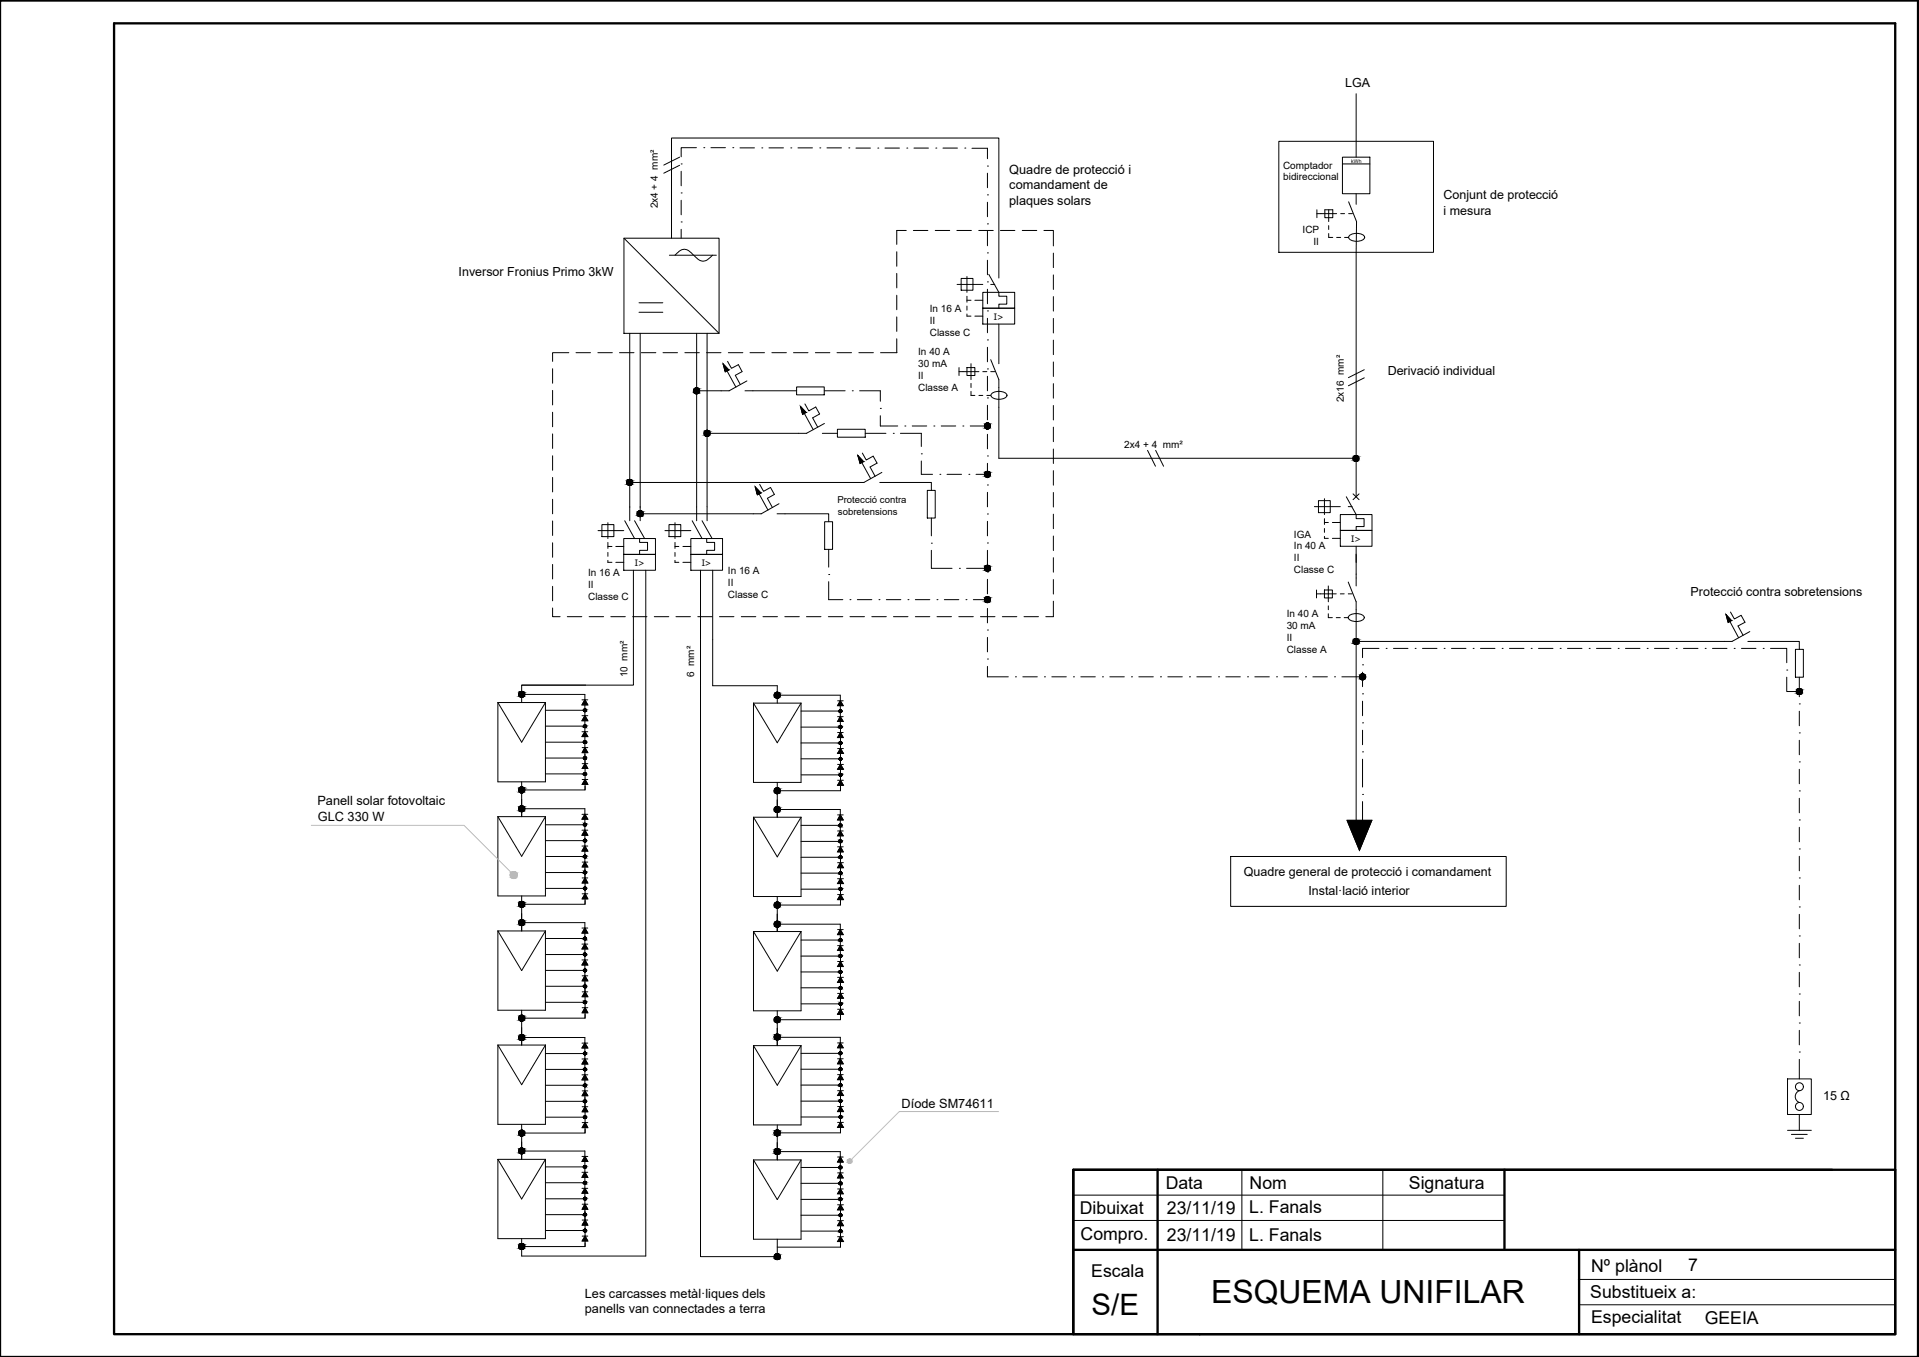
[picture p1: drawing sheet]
<svg xmlns="http://www.w3.org/2000/svg" width="420mm" height="297mm" viewBox="0 0 420 297" stroke-linecap="round" stroke-linejoin="round" font-family="sans-serif">
<defs><g id="words">
<text font-size="7" x="265.2" y="285.2">ESQUEMA UNIFILAR</text>
<text font-size="6.4" x="239" y="287.9">S/E</text>
<g font-size="3.9">
<text x="255.2" y="260.3">Data</text>
<text x="273.6" y="260.3">Nom</text>
<text x="308.5" y="260.3">Signatura</text>
<text x="236.4" y="265.7">Dibuixat</text>
<text x="255.5" y="265.8">23/11/19</text>
<text x="273.5" y="265.5">L. Fanals</text>
<text x="236.6" y="271.5">Compro.</text>
<text x="255.5" y="271.6">23/11/19</text>
<text x="273.5" y="271.7">L. Fanals</text>
<text x="238.9" y="279.6">Escala</text>
<text x="348.4" y="278.3">Nº plànol</text>
<text x="369.6" y="278.2">7</text>
<text x="348.2" y="284.1">Substitueix a:</text>
<text x="348.4" y="289.7">Especialitat</text>
<text x="373.3" y="289.9">GEEIA</text>
</g>
<g font-size="2.8">
<text x="221" y="38.2">Quadre de protecció i</text>
<text x="221" y="41.5">comandament de</text>
<text x="220.9" y="44.8">plaques solars</text>
<text x="69.5" y="176.3">Panell solar fotovoltaic</text>
<text x="69.6" y="179.6">GLC 330 W</text>
<text x="197.4" y="242.6">Díode SM74611</text>
<text x="128.1" y="284.2">Les carcasses metàl·liques dels</text>
<text x="128.1" y="287.5">panells van connectades a terra</text>
</g>
<g font-size="2.7">
<text x="294.5" y="19">LGA</text>
<text x="316.1" y="43.6">Conjunt de protecció</text>
<text x="316.1" y="47.1">i mesura</text>
<text x="100.4" y="60.4">Inversor Fronius Primo 3kW</text>
<text x="303.8" y="82.1">Derivació individual</text>
<text x="370.2" y="130.5">Protecció contra sobretensions</text>
<text x="272.3" y="191.7">Quadre general de protecció i comandament</text>
<text x="286.5" y="195.9">Instal·lació interior</text>
<text x="399.2" y="240.8">15 Ω</text>
</g>
<g font-size="2.2">
<text x="280.9" y="37">Comptador</text>
<text x="281" y="39.4">bidireccional</text>
<text x="144.1" y="45.6" transform="rotate(-90 144.1 45.6)">2x4 + 4 mm²</text>
<text x="285.2" y="51">ICP</text>
<text x="287.6" y="53.6">II</text>
<text x="203.6" y="70.9">II</text>
<text x="203.6" y="68.3">In 16 A</text>
<text x="201" y="77.8">In 40 A</text>
<text x="203.6" y="73.5">Classe C</text>
<text x="201" y="83">II</text>
<text x="201" y="80.4">30 mA</text>
<text x="201" y="85.6">Classe A</text>
<text x="294.3" y="88" transform="rotate(-90 294.3 88)">2x16 mm²</text>
<text x="246.2" y="98.2">2x4 + 4 mm²</text>
<text x="283.3" y="117.7">IGA</text>
<text x="159.4" y="125.7">In 16 A</text>
<text x="283.3" y="122.9">II</text>
<text x="283.3" y="125.5">Classe C</text>
<text x="283.3" y="120.3">In 40 A</text>
<text x="128.8" y="131.3">Classe C</text>
<text x="128.8" y="128.7">II</text>
<text x="128.8" y="126.1">In 16 A</text>
<text x="159.4" y="130.9">Classe C</text>
<text x="159.4" y="128.3">II</text>
<text x="281.7" y="135.1">In 40 A</text>
<text x="281.7" y="137.7">30 mA</text>
<text x="281.7" y="140.3">II</text>
<text x="281.7" y="142.9">Classe A</text>
<text x="137.4" y="148.3" transform="rotate(-90 137.4 148.3)">10 mm²</text>
<text x="152" y="148.2" transform="rotate(-90 152 148.2)">6 mm²</text>
</g>
<g font-size="2.1">
<text x="183.3" y="110.2">Protecció contra</text>
<text x="183.5" y="112.7">sobretensions</text>
</g>
<g font-size="1.9">
<text x="217.6" y="70">I&gt;</text>
<text x="295.9" y="118.7">I&gt;</text>
<text x="139" y="123.9">I&gt;</text>
<text x="153.6" y="123.9">I&gt;</text>
</g>
<text font-size="1.1" x="295.9" y="35.6">kWh</text>
</g></defs>
<path d="M0 .1h419.9v296.9h-419.9zM25 5.1h390v286.9h-390zM253.4 256.1v35.9M329.4 256.1v17.5M401.1 256.1h-166.1v35.9h180v-35.9h-180v35.9M235 273.6h180M345.7 273.6v18.4" fill="none" stroke="#000" stroke-width=".51"/>
<!-- layer: FINA -->
<path d="M271.9 256.1v17.5M302.8 256.1v17.5M235 261.6h94.4M235 267.2h94.4M345.6 280.1h69.4M345.7 285.6h69.3" fill="none" stroke="#000" stroke-width=".22"/>
<path d="M262.5 292h.3M262.7 291.9v.4" fill="none" stroke="#000" stroke-width=".22"/>
<!-- layer: 1 -->
<g fill="none" stroke="#000" stroke-width=".22">
<path d="M148.8 36.2l-3.5 1.7M148.8 34.4l-3.5 1.7M149.1 35.9h.1M149.1 37.5v3.2M152.5 32.3h-3.4v2M154.1 32.3h.1M155.7 32.3h3.1M160.4 32.3h.1M162 32.4h3.2M166.8 32.4h.1M168.4 32.4h3.1M173.1 32.4h.1"/>
<path d="M174.7 32.4h3.2M179.5 32.4h.1M181.1 32.4h3.1M185.8 32.4h.1M187.4 32.4h3.2M192.2 32.4h.1M193.8 32.4h3.1M198.5 32.4h.1M200.1 32.4h3.2M204.9 32.4h.1M206.5 32.4h3.1M211.2 32.4h.1"/>
<path d="M212.8 32.5h3.4v2.2M216.2 36.4h.1M216.2 37.9v3.2M280 30.9h33.9v24.3h-33.9zM293.9 34.4h6v8h-6zM293.9 35.9h6M296.9 20.5v13.9M147 52.1v-21.9h71.7v30.7M149.1 42.2h.1M149.1 48.6h.1M149.1 43.8v3.2M149.1 50.2v1.9"/>
<path d="M196.3 55.1v3.2M196.3 59.8v3.2M198.4 50.4h-2.1v3.1M200 50.4h3.2M204.8 50.4h3.1M209.5 50.4h3.2M214.3 50.4h3.2M216.2 42.7h.1M216.2 49h.1M216.2 55.4h.1M216.2 44.3v3.1M216.2 50.6v3.2"/>
<path d="M216.2 57v3.1M219 50.4h3.2M223.8 50.4h3.2M228.6 50.4h2v3.4M230.6 55.4v3.2M288.3 46.8h4.4M288.3 45.9v1.8M290.1 45.9h1.7v1.8h-1.7zM290.9 51.1v.9h.9M290.9 45.9v2.6M290.9 49.4v.8M292.7 52h.8"/>
<path d="M293.5 46.8h.9M294.4 52h.9M295.3 44.2l1.7 4.3-.1 60.2M295.3 46.8h.8M295.4 51.7a2.64 2.64 0 0 1 3.3 0l.1 .3a1.92 1.92 0 0 1-2.3 .8 .98 .98 0 0 1-1.1-1.1zM296.9 42.4v2.3M124.5 77.2h-3.5v1.9M126.1 77.2h3.2M130.9 77.2h3.2M135.6 77.2h3.2M140.4 77.2h3.2M145.2 77.2h3.1"/>
<path d="M149.9 77.2h3.2M154.7 77.2h3.2M158.3 79.7l1.3 1.3-.8 .4zM159.3 79.1l.8 1.5 1.6-.8 .8 1.6-1.5 .8 1.1 2M159.5 77.2h3.1M164.2 77.2h3.2M169 77.2h3.2M173.7 77.2h3.2M178.5 77.2h3.2M183.3 77.2h3.1M188 77.2h3.2M192.8 77.2h3.6"/>
<path d="M196.3 64.6v3.2M196.3 69.4v3.1M196.3 74.2v3M209.5 62.3h5.7M210.4 60.9h2.6v2.6h-2.6zM211.7 64.8v1.4M211.7 60.5v3.5M211.7 67v.9M211.7 68.7v.5h.9M211.7 65.7h.9M212.6 79.6v3.5M213.4 65.7h1.8"/>
<path d="M213.4 69.2h1.8M215.2 64h7v3.5h-7zM215.2 67.5h7v3.4h-7zM216.2 61.7h.1M216.2 68.1h.1M216.2 74.4h.1M216.2 63.3v3.2M216.2 69.7v3.1M216.2 76v3.2M216.5 60.1l2.2 3.9v.8h1.7v1.8h-1.7v.9M216.9 78.7l1.8 4.4v17.2h78.2M216.9 62.3h.9"/>
<path d="M218.7 70.9v8.7M230.6 60.2v3.2M230.6 64.9v3.2M230.6 69.7v3.2M230.6 74.5v3.1M230.6 79.2v3.2M121 80.7v3.2M121 85.5v3.1M121 90.2v3.2M121 95v3.2M121 99.8v3.1M159.2 81.2l1.9 3.5"/>
<path d="M163.1 85.5h11.3M163.5 83.4l-3.9 2.1h-7.1M174.4 84.7h6.1v1.7h-6.1zM175.3 89l1.2 1.3-.8 .4zM176.1 90.5l2 3.6M176.2 88.4l.9 1.5 1.5-.8 .9 1.5-1.6 .9 1.1 2M180 94.9h3.3M180.5 85.5h4.5M180.5 92.7l-3.9 2.2h-21.8M183.3 94h6.1v1.7h-6.1zM186.6 85.5h.1M187.8 99.7l1.3 1.3-.8 .5z"/>
<path d="M188.2 85.5h4.5v2.3M188.8 99.2l.9 1.5 1.5-.8 .8 1.5-1.5 .8 1.1 2.1M189.4 94.9h4.6M192.7 89.4h.1M192.7 91v2.2h3.9M195.6 94.9h.1M197.1 94.9h4.6v2.8M198.1 93.2h.1M199.7 93.2h3.2M201.7 99.3h.1M204.5 93.2h.1M206.1 93.2h3.2"/>
<path d="M210 81.4h4.3M210 80.5v1.7M210.8 93.2h.1M211.7 80.5h1.7v1.7h-1.7zM212.4 93.2h3.8M212.6 85.7v.9h.8M212.6 83.9v.9M214.3 86.6h.9M215.2 81.4h.9M216.1 86.6h.8M216.2 80.8h.1M216.2 87.1h.1"/>
<path d="M216.2 93.5h.1M216.2 99.8h.1M216.2 82.4v3.1M216.2 88.7v3.2M216.2 95.1v3.1M216.9 81.4h.9M217 86.3a2.64 2.64 0 0 1 3.4 0l.1 .2a1.92 1.92 0 0 1-2.3 .9 .98 .98 0 0 1-1.2-1.1zM230.6 84v3.2M230.6 88.8v3.1M230.6 93.5v3.2M230.6 98.3v3.2M251.2 98.6l1.8 3.5"/>
<path d="M253 98.6l1.8 3.5M298.7 82.7l-3.5 1.7M298.7 80.9l-3.5 1.8M121 104.5v3.2M121 109.3v3.2M121 114v3.2M121 118.8v3.2M130.9 116.1h5.7M131.8 114.8h2.6v2.7h-2.6zM133.1 118.7v1.3M133.1 114.4v3.5M133.1 119.6h.9"/>
<path d="M134.8 119.6h1.8M136.6 117.9h6.9v3.5h-6.9zM136.8 114l2.1 3.9M137.9 110.9v3.1M138.9 114l2.2 3.9M140 117.9v.8h1.8v1.8h-1.8v.9M140.2 110.9v3.1M145.6 116.1h5.7M146.5 114.8h2.6v2.7h-2.6zM147.8 118.7v1.3M147.8 119.6h.8M147.8 114.4v3.5"/>
<path d="M149.5 119.6h1.8M151.3 117.9h6.9v3.5h-6.9zM151.6 114l2.1 3.9M152.5 110.9v3.1M153.7 114l2.2 3.9M154.7 117.9v.8h1.8v1.8h-1.8v.9M154.8 110.9v3.1M165.4 106.6l1.2 1.3-.8 .4zM166.2 108.1l1.9 3.6M166.3 106l.9 1.6 1.5-.9 .8 1.5-1.5 .9 1.1 2M170.1 112.5h11.3v1.7M170.6 110.3l-3.9 2.2h-26.5"/>
<path d="M180.6 114.2h1.7v6.1h-1.7zM188.7 101.2l1.9 3.6M192.6 105.6h11.3v1.7M193.1 103.4l-4 2.2h-51.2M201.7 100.9v2.9h2.5M203 107.3h1.8v6.1h-1.8zM203.9 118.9h.1M203.9 113.4v3.9M205.8 103.8h.1M207.3 103.8h3.2M212.1 103.8h.1M213.7 103.8h2.5"/>
<path d="M216.2 106.2h.1M216.2 112.5h.1M216.2 118.9h.1M216.2 101.4v3.2M216.2 107.8v3.1M216.2 114.1v3.2M230.6 103v3.2M230.6 107.8v3.2M230.6 112.6v3.1M230.6 117.3v3.2M287.8 110.9h5.7M288.7 109.6h2.6v2.6h-2.6z"/>
<path d="M290 113.5v1.3M290 109.2v3.4M290 115.7v.8M290 117.4v.4h.8M290 114.4h.8M291.7 114.4h1.8M291.7 117.8h1.8M293.5 112.6h6.9v3.5h-6.9zM293.5 116.1h6.9v3.5h-6.9zM294.8 108.7l2.1 3.9v.9h1.8v1.8h-1.8v.8M295.2 110.9h.8M296.2 108.1l1.4 1.3"/>
<path d="M296.9 119.6v8.7M297.6 108.1l-1.4 1.3M121 133.1v1.9h1.6M121 123.6v3.1M121 128.3v3.2M124.2 135h3.2M129 135h3.2M133.1 120.9v.9M133.1 122.7v.4h.9M133.7 135h3.2M134.8 123.1h1.8M136.6 121.4h6.9v3.4h-6.9z"/>
<path d="M138.5 135h3.1M143.3 135h3.1M147.8 122.7v.4h.8M147.8 120.9v.9M148 135h3.2M149.5 123.1h1.8M151.3 121.4h6.9v3.4h-6.9zM152.8 135h3.2M157.5 135h3.2M162.3 135h3.2M167 135h3.2M171.8 135h3.2"/>
<path d="M176.6 135h3.1M181.4 135h3.1M181.4 125.8h.1M181.4 120.3v3.8M181.4 127.3v4h3.1M186.1 131.3h.1M186.1 135h3.2M187.7 131.3h3.2M190.9 135h3.2M192.4 131.3h.1M194.1 131.3h3.1M195.6 135h3.2"/>
<path d="M198.8 131.3h.1M200.4 135h3.2M200.4 131.3h3.2M203.9 120.5v3.9h4.5M205.1 131.3h.1M205.1 135h3.2M206.8 131.3h3.1M209.9 135h3.2M210.1 124.4h.1M211.5 131.3h.1M211.6 124.4h4.6M213.1 131.3h3.1"/>
<path d="M214.7 135h3.1M216.2 125.2h.1M216.2 131.6h.1M216.2 137.9h.1M216.2 120.5v3.1M216.2 126.8v3.2M216.2 133.2v3.1M216.2 139.5v3.2M219.5 135h3.1M224.2 135h3.2M230.6 122.1v3.2M230.6 126.9v3.1"/>
<path d="M230.6 131.6v3.4h-1.6M288.2 130h4.4M288.2 129.1v1.8M290 129.1h1.7v1.8h-1.7zM290.8 134.4v.8h.9M290.8 128.3v3.4M290.8 132.6v.9M292.6 135.2h.9M293.5 130h.8M294.3 135.2h.9M295.2 127.4l1.7 4.3v8.7M295.2 130h.8"/>
<path d="M295.3 134.9a2.64 2.64 0 0 1 3.3 0l.1 .3a1.92 1.92 0 0 1-2.3 .8 .98 .98 0 0 1-1.1-1.1zM377.9 134.5l1.2 1.3-.7 .5zM378.8 136l1.9 3.6M378.9 134l.8 1.5 1.5-.8 .9 1.5-1.6 .8 1.1 2.1M383.1 138.2l-3.9 2.2h-82.3M138.7 140v10h-10.6M153.4 140v10M156 140v10.1h14.2M216.2 144.3h.1M216.2 145.9v2.3h4.6M222.3 148.2h.1M223.9 148.2h3.2"/>
<path d="M228.7 148.2h.1M230.3 148.2h3.2M235 148.2h.1M236.6 148.2h3.2M241.4 148.2h.1M243 148.2h3.2M247.7 148.2h.1M249.3 148.2h3.2M254.1 148.2h.1M255.7 148.2h3.2M260.4 148.2h.1M262 148.2h3.2"/>
<path d="M266.8 148.2h.1M268.4 148.2h3.2M273.1 148.2h.1M274.7 148.2h3.2M279.5 148.2h.1M281.1 148.2h3.2M285.8 148.2h.1M287.4 148.2h3.2M292.2 148.2h.1M293.8 148.2h4.5M296.9 140.4h.1M296.9 140.4v39.2"/>
<path d="M298.3 145.5h.1M298.3 151.9h.1M298.3 158.2h.1M298.3 147.1v3.2M298.3 153.5v3.2M298.3 159.8v3.2M301.9 141.9h-3.6v2.1M303.5 141.9h.1M305.1 141.9h3.2M309.8 141.9h.1M311.4 141.9h3.2M316.2 141.9h.1"/>
<path d="M317.8 141.9h3.2M322.5 141.9h.1M324.1 141.9h3.2M328.9 141.9h.1M330.5 141.9h3.2M335.2 141.9h.1M336.8 141.9h3.2M341.6 141.9h.1M343.2 141.9h3.2M347.9 141.9h.1M349.5 141.9h3.2M354.3 141.9h.1"/>
<path d="M355.9 141.9h3.2M360.6 141.9h.1M362.2 141.9h3.2M367 141.9h.1M368.6 141.9h3.2M373.3 141.9h.1M374.9 141.9h3.2M379.7 141.9h.1M381.3 141.9h3.2M382.7 140.4h11.3v1.7M386 141.9h.1M387.6 141.9h3.6v3.2"/>
<path d="M391.2 148.2v3.2h2.8M391.2 146.7h.1M393.1 142.1h1.7v6.1h-1.7zM394 154.1h.1M394 148.2v4.3M394 155.7v3.2M294.9 179.6h5.5l-2.8 6.5zM298.3 164.6h.1M298.3 166.2v6.1M298.3 173.9h.1M298.3 175.5v4.1M394 160.4h.1"/>
<path d="M394 166.8h.1M394 173.1h.1M394 179.5h.1M394 162v3.2M394 168.4v3.2M394 174.7v3.2M269.5 187.5h60.3v10.9h-60.3zM394 185.8h.1M394 192.2h.1M394 198.5h.1M394 181.1v3.2M394 187.4v3.2"/>
<path d="M394 193.8v3.2M394 204.9h.1M394 211.2h.1M394 217.6h.1M394 200.1v3.2M394 206.5v3.2M394 212.8v3.2M394 219.2v3.2M391.4 236.2h5.2v7.8h-5.2zM394 223.9h.1M394 230.3h.1M394 225.5v3.2"/>
<path d="M394 231.9v4.3M394 238.7a1.38 1.38 0 0 0-.9 1.3 1.38 1.38 0 0 0 .9 1.3M391.4 247.4h5.2M392.2 248.3h3.5M393.1 249.2h1.7M394 244v3.4"/>
<circle cx="152.5" cy="85.6" r=".65"/>
<circle cx="154.8" cy="94.8" r=".65"/>
<circle cx="216.2" cy="93.2" r=".64"/>
<circle cx="137.9" cy="105.6" r=".65"/>
<circle cx="140.1" cy="112.4" r=".65"/>
<circle cx="216.2" cy="103.8" r=".64"/>
<circle cx="216.2" cy="131.2" r=".65"/>
<circle cx="216.2" cy="124.4" r=".65"/>
<circle cx="114.2" cy="152" r=".65"/>
<circle cx="128.1" cy="155.5" r=".3"/>
<circle cx="128.1" cy="159" r=".31"/>
<circle cx="170.2" cy="152.2" r=".64"/>
<circle cx="184" cy="155.7" r=".31"/>
<circle cx="184" cy="159.1" r=".31"/>
<circle cx="296.9" cy="140.4" r=".65"/>
<circle cx="298.4" cy="148.2" r=".64"/>
<circle cx="394" cy="151.4" r=".64"/>
<circle cx="114.2" cy="177" r=".65"/>
<circle cx="114.2" cy="172.9" r=".65"/>
<circle cx="128.1" cy="169.4" r=".31"/>
<circle cx="128.1" cy="162.4" r=".31"/>
<circle cx="128.1" cy="165.9" r=".3"/>
<circle cx="170.2" cy="177.2" r=".64"/>
<circle cx="170.2" cy="173.1" r=".64"/>
<circle cx="184" cy="166.1" r=".31"/>
<circle cx="184" cy="162.6" r=".3"/>
<circle cx="184" cy="169.6" r=".33"/>
<circle cx="114.2" cy="198" r=".65"/>
<circle cx="128" cy="180.5" r=".31"/>
<circle cx="128.1" cy="187.5" r=".31"/>
<circle cx="128.1" cy="191" r=".31"/>
<circle cx="128.1" cy="194.5" r=".3"/>
<circle cx="128.1" cy="184" r=".3"/>
<circle cx="170.2" cy="198.1" r=".64"/>
<circle cx="184" cy="180.7" r=".31"/>
<circle cx="184" cy="184.2" r=".31"/>
<circle cx="184" cy="191.1" r=".31"/>
<circle cx="184" cy="187.6" r=".3"/>
<circle cx="184" cy="194.6" r=".33"/>
<circle cx="114.3" cy="202" r=".64"/>
<circle cx="128" cy="205.5" r=".31"/>
<circle cx="128.1" cy="215.9" r=".31"/>
<circle cx="128.1" cy="219.4" r=".31"/>
<circle cx="128.1" cy="208.9" r=".31"/>
<circle cx="128.1" cy="212.4" r=".3"/>
<circle cx="170.2" cy="202.3" r=".64"/>
<circle cx="184" cy="209.3" r=".31"/>
<circle cx="184" cy="205.8" r=".31"/>
<circle cx="184" cy="216.2" r=".31"/>
<circle cx="184" cy="212.8" r=".3"/>
<circle cx="184" cy="219.7" r=".33"/>
<circle cx="114.3" cy="222.9" r=".64"/>
<circle cx="114.3" cy="227.1" r=".64"/>
<circle cx="128" cy="230.6" r=".31"/>
<circle cx="128.1" cy="234.1" r=".31"/>
<circle cx="128.1" cy="237.6" r=".31"/>
<circle cx="170.2" cy="227" r=".65"/>
<circle cx="170.2" cy="223.2" r=".64"/>
<circle cx="184" cy="237.5" r=".31"/>
<circle cx="184" cy="230.6" r=".31"/>
<circle cx="184" cy="234" r=".3"/>
<circle cx="394" cy="237.9" r=".87"/>
<circle cx="114.2" cy="248" r=".65"/>
<circle cx="114.2" cy="251.9" r=".65"/>
<circle cx="128" cy="255.4" r=".31"/>
<circle cx="128.1" cy="241.1" r=".31"/>
<circle cx="128.1" cy="258.9" r=".31"/>
<circle cx="128.1" cy="244.5" r=".3"/>
<circle cx="170.2" cy="248" r=".65"/>
<circle cx="170.2" cy="252.1" r=".65"/>
<circle cx="184" cy="259" r=".31"/>
<circle cx="184" cy="241" r=".31"/>
<circle cx="184" cy="255.6" r=".3"/>
<circle cx="184" cy="244.5" r=".32"/>
<circle cx="394" cy="242.2" r=".87"/>
<circle cx="114.2" cy="272.8" r=".65"/>
<circle cx="128.1" cy="262.4" r=".31"/>
<circle cx="128.1" cy="269.4" r=".31"/>
<circle cx="128.1" cy="265.9" r=".3"/>
<circle cx="170.2" cy="275.1" r=".64"/>
<circle cx="184" cy="262.5" r=".31"/>
<circle cx="184" cy="266" r=".3"/>
<circle cx="184" cy="269.5" r=".33"/>
</g>
<g fill="#000" stroke="#000" stroke-width=".22">
<path d="M128 158.7h.1zM183.9 159.5h.2zM128 162.2h.1zM128 166.2h.2zM128 169.7h.2zM294.9 179.6h5.5l-2.8 6.5zM128 187.2h.1zM128 183.7h.1zM128 191.3h.2zM128 194.8h.2zM183.9 184.5h.2zM128 212.1h.1z"/>
<path d="M128 208.6h.1zM128 216.2h.2zM128 219.7h.2zM183.9 209.6h.2zM128 237.3h.1zM128 233.8h.1zM183.9 234.3h.2zM128 258.6h.1zM128 241.4h.2zM128 244.8h.2zM183.9 259.3h.2zM128 262.1h.1z"/>
<path d="M128 266.2h.2zM128 269.6h.2z"/>
<path d="M158.3 79.7l1.3 1.3h-.9zM158.7 81l.1 .4 .8-.4z"/>
<path d="M152.4 84.9h.3zM152.3 84.9h.4z"/>
<path d="M152.3 84.9h.5zM152.2 84.9h.6z"/>
<path d="M152.3 86.2h.4zM152.3 86.2h.3z"/>
<path d="M152.2 84.9l.7 .1zM152.1 85h.8z"/>
<path d="M152.2 86.1h.6zM152.2 86.1l.5 .1z"/>
<path d="M152.1 85l.9 .1zM152 85.1h1z"/>
<path d="M152.1 86h.8zM152.1 86l.7 .1z"/>
<path d="M152 85.1l1.1 .1zM152 85.1l1.1 .1z"/>
<path d="M152 86h1zM152 86h.9z"/>
<path d="M152 85.2l1.1 .1v-.1zM152 85.2l1.1 .1h-1.2z"/>
<path d="M152 85.9l1 .1 .1-.1zM152 85.9l1 .1h-1z"/>
<path d="M151.9 85.3l1.3 .1zM151.9 85.3l1.3 .1z"/>
<path d="M151.9 85.8h1.2zM151.9 85.8l1.2 .1z"/>
<path d="M151.9 85.4l1.3 .1v-.1zM151.9 85.4l1.3 .1h-1.4z"/>
<path d="M151.8 85.5l1.4 .2v-.2zM151.8 85.5l1.4 .2h-1.3z"/>
<path d="M151.9 85.7l1.2 .1 .1-.1zM151.9 85.7l1.2 .1h-1.2z"/>
<path d="M154.7 94.2h.3zM154.6 94.2h.4z"/>
<path d="M154.6 94.2l.5 .1zM154.5 94.3h.6z"/>
<path d="M154.6 95.5h.4zM154.6 95.5h.3z"/>
<path d="M154.5 94.3h.7zM154.5 94.3h.7h-.8z"/>
<path d="M154.5 95.4h.6zM154.5 95.4l.5 .1z"/>
<path d="M154.4 94.3l.9 .1zM154.3 94.4h1z"/>
<path d="M154.4 95.4h.8zM154.4 95.4h.7z"/>
<path d="M154.3 94.4l1.1 .1-.1-.1zM154.3 94.4l1.1 .1h-1.1z"/>
<path d="M154.3 95.3h1zM154.3 95.3l.9 .1z"/>
<path d="M154.3 94.5l1.1 .1zM154.3 94.5l1.1 .1z"/>
<path d="M154.3 95.2h1.1zM154.3 95.2l1 .1z"/>
<path d="M154.2 94.6l1.2 .1v-.1zM154.2 94.6l1.2 .1h-1.2z"/>
<path d="M154.2 95.1l1.2 .1v-.1zM154.2 95.1l1.2 .1h-1.1z"/>
<path d="M154.2 94.7l1.2 .2v-.2zM154.2 94.7l1.2 .2h-1.2z"/>
<path d="M154.2 94.9l1.2 .1v-.1zM154.2 94.9l1.2 .1h-1.2z"/>
<path d="M154.2 95h1.2zM154.2 95l1.2 .1z"/>
<path d="M175.3 89l1.2 1.3h-.9zM175.6 90.3l.1 .4 .8-.4z"/>
<path d="M187.8 99.7l1.3 1.3h-.9zM188.2 101l.1 .5 .8-.5z"/>
<path d="M216.2 92.6h.2zM216 92.6h.4z"/>
<path d="M216 92.6l.5 .1zM215.9 92.7h.6z"/>
<path d="M216 93.9h.4zM216 93.9h.2z"/>
<path d="M215.9 92.7h.7zM215.8 92.7h.8z"/>
<path d="M215.9 93.8h.6zM215.9 93.8l.5 .1z"/>
<path d="M215.8 92.7l.9 .1zM215.8 92.7l.9 .1h-1z"/>
<path d="M215.8 93.8h.8zM215.8 93.8h.7z"/>
<path d="M215.7 92.8l1 .1zM215.6 92.9h1.1z"/>
<path d="M215.7 93.7h1zM215.7 93.7l.9 .1z"/>
<path d="M215.6 92.9l1.2 .1zM215.6 92.9l1.2 .1z"/>
<path d="M215.6 93.6h1.1zM215.6 93.6l1.1 .1z"/>
<path d="M215.6 93l1.2 .1v-.1zM215.6 93l1.2 .1h-1.2z"/>
<path d="M215.6 93.5l1.1 .1 .1-.1zM215.6 93.5l1.1 .1h-1.1z"/>
<path d="M215.6 93.1l1.2 .1v-.1zM215.6 93.1l1.2 .1h-1.2z"/>
<path d="M215.6 93.2l1.2 .2v-.2zM215.6 93.2l1.2 .2h-1.2z"/>
<path d="M215.6 93.4h1.2zM215.6 93.4l1.2 .1z"/>
<path d="M296.8 99.7h.3zM296.7 99.7h.4z"/>
<path d="M296.7 99.7l.5 .1zM296.6 99.8h.6z"/>
<path d="M296.6 99.8l.7 .1zM296.6 99.8l.7 .1h-.8z"/>
<path d="M296.5 99.9h.8zM296.5 99.9h.8h-.9z"/>
<path d="M296.4 99.9l1 .1zM296.4 99.9l1 .1h-1.1z"/>
<path d="M137.8 104.9l.2 .1zM137.7 105h.3z"/>
<path d="M137.7 105h.4zM137.6 105h.5z"/>
<path d="M137.7 106.2h.3zM137.7 106.2h.2z"/>
<path d="M137.6 105l.7 .1zM137.5 105.1h.8z"/>
<path d="M137.6 106.2h.5zM137.6 106.2h.4z"/>
<path d="M137.5 105.1h.8zM137.4 105.1h.9z"/>
<path d="M137.5 106.1h.8zM137.5 106.1l.6 .1z"/>
<path d="M137.4 105.1l1 .2-.1-.2zM137.4 105.1l1 .2h-1.1z"/>
<path d="M137.4 106h.9zM137.4 106l.9 .1z"/>
<path d="M137.3 105.3l1.2 .1zM137.3 105.3l1.2 .1h-1.3z"/>
<path d="M137.3 105.9h1.1zM137.3 105.9l1 .1z"/>
<path d="M137.2 105.4l1.3 .1v-.1zM137.2 105.4l1.3 .1h-1.3z"/>
<path d="M137.2 105.8l1.2 .1 .1-.1zM137.2 105.8l1.2 .1h-1.1z"/>
<path d="M137.2 105.5l1.3 .1v-.1zM137.2 105.5l1.3 .1h-1.3z"/>
<path d="M137.2 105.6l1.3 .1zM137.2 105.6l1.3 .1z"/>
<path d="M137.2 105.7l1.3 .1v-.1zM137.2 105.7l1.3 .1h-1.3z"/>
<path d="M140.1 111.8h.2zM140 111.8h.3z"/>
<path d="M140 111.8l.5 .1zM139.9 111.9h.6z"/>
<path d="M140 113.1h.3zM140 113.1h.2z"/>
<path d="M139.9 111.9h.6zM139.8 111.9h.7z"/>
<path d="M139.9 113h.6zM139.9 113l.4 .1z"/>
<path d="M139.8 111.9l.8 .1zM139.7 112h.9z"/>
<path d="M139.8 113h.7zM139.8 113h.7z"/>
<path d="M139.7 112l1 .1-.1-.1zM139.7 112l1 .1h-1.1z"/>
<path d="M139.7 112.9h.9zM139.7 112.9l.8 .1z"/>
<path d="M139.6 112.1l1.2 .1zM139.6 112.1l1.2 .1h-1.3z"/>
<path d="M139.6 112.8h1.1zM139.6 112.8l1 .1z"/>
<path d="M139.5 112.2l1.3 .1v-.1zM139.5 112.2l1.3 .1h-1.3z"/>
<path d="M139.5 112.7l1.2 .1 .1-.1zM139.5 112.7l1.2 .1h-1.1z"/>
<path d="M139.5 112.3l1.3 .2v-.2zM139.5 112.3l1.3 .2h-1.3z"/>
<path d="M139.5 112.5l1.3 .1v-.1zM139.5 112.5l1.3 .1h-1.3z"/>
<path d="M139.5 112.6h1.3zM139.5 112.6l1.3 .1z"/>
<path d="M165.4 106.6l1.2 1.3h-.9zM165.7 107.9l.1 .4 .8-.4z"/>
<path d="M216.2 103.2h.2zM216 103.2h.4z"/>
<path d="M216 103.2h.5zM215.9 103.2h.6z"/>
<path d="M216 104.5h.4zM216 104.5h.2z"/>
<path d="M215.9 103.2l.7 .1zM215.9 103.2l.7 .1h-.8z"/>
<path d="M215.9 104.4h.6zM215.9 104.4l.5 .1z"/>
<path d="M215.8 103.3l.9 .1zM215.7 103.4h1z"/>
<path d="M215.8 104.3h.8zM215.8 104.3l.7 .1z"/>
<path d="M215.7 103.4l1 .1v-.1zM215.7 103.4l1 .1h-1.1z"/>
<path d="M215.7 104.3h1zM215.7 104.3h.9z"/>
<path d="M215.6 103.5l1.2 .1zM215.6 103.5l1.2 .1z"/>
<path d="M215.6 104.2h1.1zM215.6 104.2l1.1 .1z"/>
<path d="M215.6 103.6l1.2 .1v-.1zM215.6 103.6l1.2 .1h-1.2z"/>
<path d="M215.6 104l1.1 .2 .1-.2zM215.6 104l1.1 .2h-1.1z"/>
<path d="M215.6 103.7l1.2 .1v-.1zM215.6 103.7l1.2 .1h-1.2z"/>
<path d="M215.6 103.8l1.2 .2v-.2zM215.6 103.8l1.2 .2h-1.2z"/>
<path d="M215.6 104h1.2zM215.6 104h1.2z"/>
<path d="M296.7 101h.4zM296.7 101h.2z"/>
<path d="M296.6 101h.6zM296.6 101h.5z"/>
<path d="M296.5 100.9h.8zM296.5 100.9l.7 .1z"/>
<path d="M296.4 100.8h.9zM296.4 100.8l.9 .1z"/>
<path d="M296.3 100l1.2 .1-.1-.1zM296.3 100l1.2 .1h-1.2z"/>
<path d="M296.3 100.7h1.1zM296.3 100.7l1 .1z"/>
<path d="M296.3 100.1l1.2 .1zM296.3 100.1l1.2 .1z"/>
<path d="M296.3 100.6h1.2zM296.3 100.6l1.1 .1z"/>
<path d="M296.2 100.2l1.3 .2v-.2zM296.2 100.2l1.3 .2h-1.3z"/>
<path d="M296.2 100.4l1.3 .1v-.1zM296.2 100.4l1.3 .1h-1.3z"/>
<path d="M296.2 100.5l1.3 .1v-.1zM296.2 100.5l1.3 .1h-1.2z"/>
<path d="M216.2 130.6h.2zM216 130.6h.4z"/>
<path d="M216.2 123.7l.2 .1zM216 123.8h.4z"/>
<path d="M216 130.6l.5 .1zM215.9 130.7h.6z"/>
<path d="M216 131.9h.4zM216 131.9h.2z"/>
<path d="M216 123.8h.5zM215.9 123.8h.6z"/>
<path d="M216 125h.4zM216 125h.2z"/>
<path d="M215.9 130.7l.7 .1zM215.9 130.7l.7 .1h-.8z"/>
<path d="M215.9 131.9h.6zM215.9 131.9h.5z"/>
<path d="M215.9 123.8l.7 .1zM215.8 123.9h.8z"/>
<path d="M215.9 125h.6zM215.9 125h.5z"/>
<path d="M215.8 130.8h.9zM215.7 130.8h1z"/>
<path d="M215.8 131.8h.8zM215.8 131.8l.7 .1z"/>
<path d="M215.8 123.9h.9zM215.8 123.9h.9h-1z"/>
<path d="M215.8 124.9h.8zM215.8 124.9l.7 .1z"/>
<path d="M215.7 130.8l1 .1v-.1zM215.7 130.8l1 .1h-1.1z"/>
<path d="M215.7 131.7h1zM215.7 131.7l.9 .1z"/>
<path d="M215.7 123.9l1 .2v-.2zM215.7 123.9l1 .2h-1.1z"/>
<path d="M215.7 124.8h1zM215.7 124.8l.9 .1z"/>
<path d="M215.6 130.9l1.2 .1zM215.6 130.9l1.2 .1z"/>
<path d="M215.6 131.6h1.1zM215.6 131.6l1.1 .1z"/>
<path d="M215.6 124.1h1.2zM215.6 124.1h1.2z"/>
<path d="M215.6 124.7h1.1zM215.6 124.7l1.1 .1z"/>
<path d="M215.6 131l1.2 .1v-.1zM215.6 131l1.2 .1h-1.2z"/>
<path d="M215.6 131.5l1.1 .1 .1-.1zM215.6 131.5l1.1 .1h-1.1z"/>
<path d="M215.6 124.1l1.2 .2v-.2zM215.6 124.1l1.2 .2h-1.2z"/>
<path d="M215.6 124.6l1.1 .1 .1-.1zM215.6 124.6l1.1 .1h-1.1z"/>
<path d="M215.6 131.1l1.2 .2v-.2zM215.6 131.1l1.2 .2h-1.2z"/>
<path d="M215.6 131.3l1.2 .1v-.1zM215.6 131.3l1.2 .1h-1.2z"/>
<path d="M215.6 131.4h1.2zM215.6 131.4l1.2 .1z"/>
<path d="M215.6 124.3l1.2 .1v-.1zM215.6 124.3l1.2 .1h-1.2z"/>
<path d="M215.6 124.4l1.2 .1zM215.6 124.4l1.2 .1z"/>
<path d="M215.6 124.5l1.2 .1v-.1zM215.6 124.5l1.2 .1h-1.2z"/>
<path d="M296.8 139.8h.3zM296.8 139.8h.3z"/>
<path d="M296.8 139.8h.4zM296.6 139.8h.6z"/>
<path d="M296.6 139.8l.7 .1zM296.6 139.8l.7 .1h-.8z"/>
<path d="M296.5 139.9l.9 .1zM296.4 140h1z"/>
<path d="M296.4 140l1.1 .1zM296.4 140l1.1 .1z"/>
<path d="M377.9 134.5l1.2 1.3h-.9zM378.2 135.8l.2 .5 .7-.5z"/>
<path d="M114.2 151.3l.2 .1zM114 151.4h.4z"/>
<path d="M114 151.4h.5zM113.9 151.4h.6z"/>
<path d="M114 152.6h.4zM114 152.6h.3z"/>
<path d="M113.9 151.4l.7 .1zM113.8 151.5h.8z"/>
<path d="M113.9 152.6h.6zM113.9 152.6h.5z"/>
<path d="M113.8 151.5h.9zM113.8 151.5h.9h-1z"/>
<path d="M113.8 152.5h.8zM113.8 152.5l.7 .1z"/>
<path d="M113.7 151.5l1.1 .2-.1-.2zM113.7 151.5l1.1 .2h-1.1z"/>
<path d="M113.7 152.4h1zM113.7 152.4l.9 .1z"/>
<path d="M113.7 151.7l1.2 .1zM113.7 151.7l1.2 .1z"/>
<path d="M113.7 152.3h1.1zM113.7 152.3l1 .1z"/>
<path d="M113.6 151.8l1.3 .1v-.1zM113.6 151.8l1.3 .1h-1.3z"/>
<path d="M113.6 151.9l1.3 .1v-.1zM113.6 151.9l1.3 .1h-1.3z"/>
<path d="M113.6 152.1l1.3 .1zM113.6 152.1l1.3 .1z"/>
<path d="M113.6 152.2l1.2 .1 .1-.1zM113.6 152.2l1.2 .1h-1.1z"/>
<path d="M113.6 152l1.3 .1v-.1zM113.6 152l1.3 .1h-1.3z"/>
<path d="M128 155.2h.1zM128 155.2h.1z"/>
<path d="M128 155.2h.2zM127.9 155.2h.3z"/>
<path d="M128 155.8h.1zM128 155.8h.1z"/>
<path d="M128 158.7h.2zM128 158.7h.2z"/>
<path d="M128 159.2h.1zM128 159.2l.1 .1z"/>
<path d="M127.9 155.2h.4zM127.9 155.2h.4z"/>
<path d="M127.9 155.8h.3zM127.9 155.8h.2z"/>
<path d="M127.9 158.7h.4zM127.9 158.7h.4z"/>
<path d="M127.9 159.2h.3zM127.9 159.2h.2z"/>
<path d="M127.9 155.2l.4 .1zM127.9 155.2l.4 .1z"/>
<path d="M127.9 155.7h.4zM127.9 155.7l.3 .1z"/>
<path d="M127.9 158.7h.4zM127.8 158.7h.5z"/>
<path d="M127.9 159.2h.4zM127.9 159.2h.3z"/>
<path d="M127.8 155.3h.5zM127.8 155.3h.5z"/>
<path d="M127.8 155.3h.6zM127.8 155.3h.6z"/>
<path d="M127.8 155.6l.5 .1zM127.8 155.6l.5 .1z"/>
<path d="M127.8 155.7h.5zM127.8 155.7h.5z"/>
<path d="M127.8 158.7l.5 .1zM127.8 158.7l.5 .1z"/>
<path d="M127.8 158.8l.6 .1zM127.8 158.8l.6 .1z"/>
<path d="M127.8 159.1l.5 .1zM127.8 159.1l.5 .1z"/>
<path d="M127.8 159.2h.5zM127.8 159.2h.5z"/>
<path d="M127.8 155.3l.6 .1zM127.8 155.3l.6 .1z"/>
<path d="M127.8 155.4l.6 .1zM127.8 155.4l.6 .1z"/>
<path d="M127.8 155.5h.6zM127.8 155.5h.6z"/>
<path d="M127.8 155.5l.6 .1zM127.8 155.5l.6 .1z"/>
<path d="M127.8 155.6h.6zM127.8 155.6h.5z"/>
<path d="M127.8 158.9h.6zM127.8 158.9h.6z"/>
<path d="M127.8 158.9h.6zM127.8 158.9h.6z"/>
<path d="M127.8 159l.6 .1zM127.8 159l.6 .1z"/>
<path d="M127.8 159.1h.6zM127.8 159.1h.5z"/>
<path d="M127.8 158.9h.6zM127.8 158.9l.6 .1z"/>
<path d="M170.1 151.5h.2zM170 151.5h.3z"/>
<path d="M170 151.5l.5 .1zM169.9 151.6h.6z"/>
<path d="M170 152.8h.3zM170 152.8h.2z"/>
<path d="M169.9 151.6l.7 .1zM169.8 151.7h.8z"/>
<path d="M169.9 152.8h.6zM169.9 152.8h.4z"/>
<path d="M169.8 151.7l.8 .1zM169.8 151.7l.8 .1h-.9z"/>
<path d="M169.8 152.7h.8zM169.8 152.7l.7 .1z"/>
<path d="M169.7 151.8h1zM169.7 151.8h1z"/>
<path d="M169.7 152.6h.9zM169.7 152.6l.9 .1z"/>
<path d="M169.6 151.8l1.2 .2-.1-.2zM169.6 151.8l1.2 .2h-1.3z"/>
<path d="M169.6 152.5h1.1zM169.6 152.5l1 .1z"/>
<path d="M169.5 152h1.3zM169.5 152h1.3z"/>
<path d="M169.5 152.4h1.3zM169.5 152.4l1.2 .1z"/>
<path d="M169.5 152l1.3 .2v-.2zM169.5 152l1.3 .2h-1.3z"/>
<path d="M169.5 152.2l1.3 .1v-.1zM169.5 152.2l1.3 .1h-1.3z"/>
<path d="M169.5 152.3l1.3 .1v-.1zM169.5 152.3l1.3 .1h-1.3z"/>
<path d="M184 155.3h.1zM183.9 155.3h.2z"/>
<path d="M184 158.8l.1 .1zM183.9 158.9h.2z"/>
<path d="M183.9 155.3l.2 .1zM183.9 155.3l.2 .1z"/>
<path d="M183.9 156h.2zM183.9 156h.1z"/>
<path d="M183.9 158.9h.2zM183.9 158.9h.2z"/>
<path d="M183.9 155.4h.3zM183.9 155.4h.3z"/>
<path d="M183.9 155.9h.2zM183.9 155.9l.2 .1z"/>
<path d="M183.9 158.9h.3zM183.9 158.9h.3z"/>
<path d="M183.9 159.4h.2zM183.9 159.4l.2 .1z"/>
<path d="M183.8 155.4h.4zM183.8 155.4h.4z"/>
<path d="M183.8 155.9h.4zM183.8 155.9h.3z"/>
<path d="M183.8 158.9h.4zM183.8 158.9h.4z"/>
<path d="M183.8 159.4h.4zM183.8 159.4h.3z"/>
<path d="M183.8 155.4l.5 .1zM183.8 155.4l.5 .1z"/>
<path d="M183.8 155.9h.4zM183.8 155.9h.4z"/>
<path d="M183.8 158.9l.5 .1zM183.8 158.9l.5 .1z"/>
<path d="M183.8 159.4h.4zM183.8 159.4h.4z"/>
<path d="M183.7 155.5l.6 .1zM183.7 155.5l.6 .1z"/>
<path d="M183.7 155.6h.6zM183.7 155.6h.6z"/>
<path d="M183.7 155.8h.6zM183.7 155.8h.6z"/>
<path d="M183.7 155.8h.6zM183.7 155.8l.5 .1z"/>
<path d="M183.7 159h.6zM183.7 159h.6z"/>
<path d="M183.7 159.3h.6zM183.7 159.3l.5 .1z"/>
<path d="M183.7 155.6h.6zM183.7 155.6h.6z"/>
<path d="M183.7 155.6l.6 .1zM183.7 155.6l.6 .1z"/>
<path d="M183.7 155.7h.6zM183.7 155.7l.6 .1z"/>
<path d="M183.7 159l.6 .1zM183.7 159l.6 .1z"/>
<path d="M183.7 159.1l.6 .1zM183.7 159.1l.6 .1z"/>
<path d="M183.7 159.2h.6zM183.7 159.2h.6z"/>
<path d="M183.7 159.2h.6zM183.7 159.2h.6z"/>
<path d="M183.7 159.2h.6zM183.7 159.2l.6 .1z"/>
<path d="M296.8 141h.3zM296.8 141l.2 .1z"/>
<path d="M296.6 141h.6zM296.6 141h.5z"/>
<path d="M296.5 140.9h.8zM296.5 140.9l.7 .1z"/>
<path d="M296.4 140.9h1zM296.4 140.9h.9z"/>
<path d="M296.4 140.1l1.1 .1v-.1zM296.4 140.1l1.1 .1h-1.2z"/>
<path d="M296.4 140.7l1 .2 .1-.2zM296.4 140.7l1 .2h-1z"/>
<path d="M296.3 140.2l1.3 .1zM296.3 140.2l1.3 .1z"/>
<path d="M296.3 140.7h1.2zM296.3 140.7h1.2z"/>
<path d="M296.3 140.3l1.3 .1v-.1zM296.3 140.3l1.3 .1h-1.4z"/>
<path d="M296.2 140.4l1.4 .1v-.1zM296.2 140.4l1.4 .1h-1.3z"/>
<path d="M296.3 140.5l1.2 .2 .1-.2zM296.3 140.5l1.2 .2h-1.2z"/>
<path d="M298.3 147.5h.2zM298.2 147.5h.3z"/>
<path d="M298.2 147.5l.4 .1zM298 147.6h.6z"/>
<path d="M298.2 148.8h.3zM298.2 148.8h.2z"/>
<path d="M298 147.6h.7zM298 147.6h.7h-.8z"/>
<path d="M298 148.7h.6zM298 148.7l.5 .1z"/>
<path d="M297.9 147.6l.9 .1zM297.9 147.6l.9 .1h-.9z"/>
<path d="M297.9 148.7h.8zM297.9 148.7h.7z"/>
<path d="M297.9 147.7l1 .1zM297.9 147.7l1 .1h-1.1z"/>
<path d="M297.9 148.6h.9zM297.9 148.6l.8 .1z"/>
<path d="M297.8 147.8l1.2 .1-.1-.1zM297.8 147.8l1.2 .1h-1.3z"/>
<path d="M297.8 148.5h1.1zM297.8 148.5l1 .1z"/>
<path d="M297.7 147.9l1.3 .1zM297.7 147.9l1.3 .1z"/>
<path d="M297.7 148l1.3 .2v-.2zM297.7 148l1.3 .2h-1.3z"/>
<path d="M297.7 148.3l1.3 .1v-.1zM297.7 148.3l1.3 .1h-1.3z"/>
<path d="M297.7 148.4h1.3zM297.7 148.4l1.2 .1z"/>
<path d="M297.7 148.2l1.3 .1v-.1zM297.7 148.2l1.3 .1h-1.3z"/>
<path d="M393.9 150.7h.2zM393.8 150.7h.3z"/>
<path d="M393.8 150.7l.5 .1zM393.7 150.8h.6z"/>
<path d="M393.8 152h.3zM393.8 152h.2z"/>
<path d="M393.7 150.8l.7 .1zM393.7 150.8l.7 .1h-.8z"/>
<path d="M393.7 152h.6zM393.7 152h.4z"/>
<path d="M393.6 150.9h.9zM393.6 150.9h.9h-1z"/>
<path d="M393.6 151.9h.8zM393.6 151.9l.7 .1z"/>
<path d="M393.5 150.9l1 .1zM393.5 150.9l1 .1h-1.1z"/>
<path d="M393.5 151.8h1zM393.5 151.8l.9 .1z"/>
<path d="M393.4 151l1.2 .1zM393.4 151l1.2 .1z"/>
<path d="M393.4 151.7h1.1zM393.4 151.7l1.1 .1z"/>
<path d="M393.4 151.1l1.2 .1v-.1zM393.4 151.1l1.2 .1h-1.3z"/>
<path d="M393.3 151.2l1.3 .2v-.2zM393.3 151.2l1.3 .2h-1.3z"/>
<path d="M393.3 151.5l1.3 .1v-.1zM393.3 151.5l1.3 .1h-1.2z"/>
<path d="M393.4 151.6h1.2zM393.4 151.6l1.1 .1z"/>
<path d="M393.3 151.4l1.3 .1v-.1zM393.3 151.4l1.3 .1h-1.3z"/>
<path d="M114.2 172.2l.2 .1zM114 172.3h.4z"/>
<path d="M114.2 176.4h.2zM114 176.4h.4z"/>
<path d="M114 172.3h.5zM113.9 172.3h.6z"/>
<path d="M114 173.6h.4zM114 173.6h.3z"/>
<path d="M114 176.4l.5 .1zM113.9 176.5h.6z"/>
<path d="M114 177.7h.4zM114 177.7h.3z"/>
<path d="M113.9 172.3l.7 .1zM113.9 172.3l.7 .1h-.8z"/>
<path d="M113.9 173.5h.6zM113.9 173.5l.5 .1z"/>
<path d="M113.9 176.5h.7zM113.8 176.5h.8z"/>
<path d="M113.9 177.6h.6zM113.9 177.6l.5 .1z"/>
<path d="M113.8 172.4l.9 .1zM113.7 172.5h1z"/>
<path d="M113.8 173.4h.8zM113.8 173.4l.7 .1z"/>
<path d="M113.8 176.5l.9 .1zM113.8 176.5l.9 .1h-1z"/>
<path d="M113.8 177.6h.8zM113.8 177.6h.7z"/>
<path d="M113.7 172.5l1.1 .1-.1-.1zM113.7 172.5l1.1 .1h-1.1z"/>
<path d="M113.7 173.3h1zM113.7 173.3l.9 .1z"/>
<path d="M113.7 176.6l1.1 .1zM113.7 176.6l1.1 .1h-1.1z"/>
<path d="M113.7 177.5h1zM113.7 177.5l.9 .1z"/>
<path d="M113.7 172.6l1.2 .1zM113.7 172.6l1.2 .1z"/>
<path d="M113.7 173.3h1.1zM113.7 173.3h1z"/>
<path d="M113.7 176.7l1.2 .1-.1-.1zM113.7 176.7l1.2 .1h-1.3z"/>
<path d="M113.7 177.4l1 .1 .1-.1zM113.7 177.4l1 .1h-1z"/>
<path d="M113.6 172.7l1.3 .1v-.1zM113.6 172.7l1.3 .1h-1.3z"/>
<path d="M113.6 172.8l1.3 .1v-.1zM113.6 172.8l1.3 .1h-1.3z"/>
<path d="M113.6 173l1.3 .1zM113.6 173l1.3 .1z"/>
<path d="M113.6 173.1l1.2 .2 .1-.2zM113.6 173.1l1.2 .2h-1.1z"/>
<path d="M113.6 176.8l1.3 .1zM113.6 176.8l1.3 .1z"/>
<path d="M113.6 176.9l1.3 .1v-.1zM113.6 176.9l1.3 .1h-1.3z"/>
<path d="M113.6 177.2l1.3 .1v-.1zM113.6 177.2l1.3 .1h-1.3z"/>
<path d="M113.6 177.3h1.3zM113.6 177.3l1.2 .1z"/>
<path d="M113.6 172.9l1.3 .1v-.1zM113.6 172.9l1.3 .1h-1.3z"/>
<path d="M113.6 177l1.3 .2v-.2zM113.6 177l1.3 .2h-1.3z"/>
<path d="M128.1 165.6h.1zM128 165.6h.2z"/>
<path d="M128.1 169.1h.1zM128 169.1h.2z"/>
<path d="M128 162.2h.2zM127.9 162.2h.3z"/>
<path d="M128 162.8h.1zM128 162.8h.1z"/>
<path d="M128 165.6h.2zM127.9 165.6h.3z"/>
<path d="M128 169.1h.2zM127.9 169.1h.3z"/>
<path d="M127.9 162.2h.4zM127.9 162.2h.4z"/>
<path d="M127.9 162.7h.3zM127.9 162.7l.2 .1z"/>
<path d="M127.9 165.6l.4 .1zM127.9 165.6l.4 .1z"/>
<path d="M127.9 166.2h.3zM127.9 166.2h.3z"/>
<path d="M127.9 169.1l.4 .1zM127.9 169.1l.4 .1z"/>
<path d="M127.9 169.7h.3zM127.9 169.7h.3z"/>
<path d="M127.9 162.2h.4zM127.9 162.2h.4z"/>
<path d="M127.9 162.7h.4zM127.9 162.7h.3z"/>
<path d="M127.9 165.7h.4zM127.9 165.7h.4z"/>
<path d="M127.9 166.2h.4zM127.9 166.2h.3z"/>
<path d="M127.9 169.2h.4zM127.8 169.2h.5z"/>
<path d="M127.9 169.7h.4zM127.9 169.7h.3z"/>
<path d="M127.8 162.2l.6 .1zM127.8 162.2l.6 .1z"/>
<path d="M127.8 162.7h.5zM127.8 162.7h.5z"/>
<path d="M127.8 165.7l.6 .1zM127.8 165.7l.6 .1z"/>
<path d="M127.8 166.1h.5zM127.8 166.1l.5 .1z"/>
<path d="M127.8 169.2l.6 .1zM127.8 169.2l.6 .1z"/>
<path d="M127.8 169.6h.5zM127.8 169.6l.5 .1z"/>
<path d="M127.8 162.3h.6zM127.8 162.3h.6z"/>
<path d="M127.8 162.3l.6 .1zM127.8 162.4h.6z"/>
<path d="M127.8 162.5l.6 .1zM127.8 162.5l.6 .1z"/>
<path d="M127.8 162.6h.6zM127.8 162.6l.5 .1z"/>
<path d="M127.8 165.8h.6zM127.8 165.8h.6z"/>
<path d="M127.8 165.8l.6 .1zM127.8 165.8l.6 .1z"/>
<path d="M127.8 166.1h.6zM127.8 166.1h.6z"/>
<path d="M127.8 166.1h.6zM127.8 166.1h.5z"/>
<path d="M127.8 169.3h.6zM127.8 169.3h.6z"/>
<path d="M127.8 169.6h.6zM127.8 169.6h.5z"/>
<path d="M127.8 162.4l.6 .1zM127.8 162.4l.6 .1z"/>
<path d="M127.8 162.5h.6zM127.8 162.5h.6z"/>
<path d="M127.8 162.5h.6zM127.8 162.5h.6z"/>
<path d="M127.8 165.9h.6zM127.8 165.9h.6z"/>
<path d="M127.8 165.9l.6 .1zM127.8 165.9l.6 .1z"/>
<path d="M127.8 166h.6zM127.8 166l.6 .1z"/>
<path d="M127.8 169.3l.6 .1zM127.8 169.4h.6z"/>
<path d="M127.8 169.4h.6zM127.8 169.4h.6z"/>
<path d="M127.8 169.4l.6 .1zM127.8 169.4l.6 .1z"/>
<path d="M127.8 169.5h.6zM127.8 169.5h.6z"/>
<path d="M127.8 169.5h.6zM127.8 169.5l.6 .1z"/>
<path d="M170.1 172.5h.2zM170 172.5h.3z"/>
<path d="M170.1 176.6h.2zM170 176.6h.3z"/>
<path d="M170 172.5h.5zM169.9 172.5h.6z"/>
<path d="M170 173.7h.3zM170 173.7h.2z"/>
<path d="M170 176.6h.5zM169.9 176.6h.6z"/>
<path d="M170 177.8h.3zM170 177.8h.2z"/>
<path d="M169.9 172.5l.7 .1zM169.8 172.6h.8z"/>
<path d="M169.9 173.7h.6zM169.9 173.7h.4z"/>
<path d="M169.9 176.6l.7 .1zM169.8 176.7h.8z"/>
<path d="M169.9 177.8h.6zM169.9 177.8h.4z"/>
<path d="M169.8 172.6l.8 .1zM169.8 172.6l.8 .1h-.9z"/>
<path d="M169.8 173.6h.8zM169.8 173.6l.7 .1z"/>
<path d="M169.8 176.7l.8 .1zM169.8 176.7l.8 .1h-.9z"/>
<path d="M169.8 177.7h.8zM169.8 177.7l.7 .1z"/>
<path d="M169.7 172.7h1zM169.7 172.7h1z"/>
<path d="M169.7 173.5h.9zM169.7 173.5l.9 .1z"/>
<path d="M169.7 176.8l1 .1zM169.7 176.8l1 .1z"/>
<path d="M169.7 177.6h.9zM169.7 177.6l.9 .1z"/>
<path d="M169.6 172.7l1.2 .2-.1-.2zM169.6 172.7l1.2 .2h-1.3z"/>
<path d="M169.6 173.4h1.1zM169.6 173.4l1 .1z"/>
<path d="M169.6 176.9h1.2zM169.6 176.9h1.2h-1.3z"/>
<path d="M169.6 177.5h1.1zM169.6 177.5l1 .1z"/>
<path d="M169.5 172.9l1.3 .1zM169.5 172.9l1.3 .1z"/>
<path d="M169.5 173.3h1.3zM169.5 173.3l1.2 .1z"/>
<path d="M169.5 176.9l1.3 .2v-.2zM169.5 176.9l1.3 .2h-1.3z"/>
<path d="M169.5 177.4h1.3zM169.5 177.4l1.2 .1z"/>
<path d="M169.5 173l1.3 .1v-.1zM169.5 173l1.3 .1h-1.3z"/>
<path d="M169.5 173.1l1.3 .1v-.1zM169.5 173.1l1.3 .1h-1.3z"/>
<path d="M169.5 173.2l1.3 .1v-.1zM169.5 173.2l1.3 .1h-1.3z"/>
<path d="M169.5 177.1l1.3 .1v-.1zM169.5 177.1l1.3 .1h-1.3z"/>
<path d="M169.5 177.2l1.3 .1v-.1zM169.5 177.2l1.3 .1h-1.3z"/>
<path d="M169.5 177.3l1.3 .1v-.1zM169.5 177.3l1.3 .1h-1.3z"/>
<path d="M184 162.3h.1zM183.9 162.3h.2z"/>
<path d="M184 165.8h.1zM183.9 165.8h.2z"/>
<path d="M184 169.3h.1zM184 169.3h.1z"/>
<path d="M183.9 162.3l.2 .1zM183.9 162.3l.2 .1z"/>
<path d="M183.9 162.9h.2zM183.9 162.9h.2z"/>
<path d="M183.9 165.8h.2zM183.9 165.8h.2z"/>
<path d="M183.9 166.4h.2zM183.9 166.4h.2z"/>
<path d="M183.9 169.3h.2zM183.9 169.3h.2z"/>
<path d="M183.9 169.9h.2zM183.9 169.9h.2z"/>
<path d="M183.9 162.4h.3zM183.8 162.4h.4z"/>
<path d="M183.9 162.9h.2zM183.9 162.9h.2z"/>
<path d="M183.9 165.8l.3 .1zM183.9 165.8l.3 .1z"/>
<path d="M183.9 166.4h.2zM183.9 166.4h.2z"/>
<path d="M183.9 169.3l.3 .1zM183.9 169.3l.3 .1z"/>
<path d="M183.9 169.9h.2zM183.9 169.9h.2z"/>
<path d="M183.8 162.4h.4zM183.8 162.4h.4z"/>
<path d="M183.8 162.9h.4zM183.8 162.9h.3z"/>
<path d="M183.9 165.9h.3zM183.8 165.9h.4z"/>
<path d="M183.9 166.4h.3zM183.9 166.4h.2z"/>
<path d="M183.8 162.4l.5 .1zM183.8 162.4l.5 .1z"/>
<path d="M183.8 162.8h.4zM183.8 162.8l.4 .1z"/>
<path d="M183.8 165.9l.5 .1zM183.8 165.9l.5 .1z"/>
<path d="M183.8 166.3h.4zM183.8 166.3l.4 .1z"/>
<path d="M183.9 169.4h.4zM183.9 169.4h.4z"/>
<path d="M183.9 169.9h.3zM183.9 169.9h.2z"/>
<path d="M183.8 162.5h.5zM183.8 162.5h.5z"/>
<path d="M183.8 162.8h.5zM183.8 162.8h.4z"/>
<path d="M183.8 166h.5zM183.8 166h.5z"/>
<path d="M183.8 166.3h.5zM183.8 166.3h.4z"/>
<path d="M183.8 169.4h.5zM183.8 169.4h.5z"/>
<path d="M183.8 169.4l.5 .1zM183.8 169.4l.5 .1z"/>
<path d="M183.8 169.8h.5zM183.8 169.8h.5z"/>
<path d="M183.8 169.8h.5zM183.8 169.8l.4 .1z"/>
<path d="M183.7 162.5l.6 .1zM183.7 162.5l.6 .1z"/>
<path d="M183.7 162.6h.6zM183.7 162.6h.6z"/>
<path d="M183.7 162.6l.6 .1zM183.7 162.6l.6 .1z"/>
<path d="M183.7 162.7l.6 .1zM183.7 162.7l.6 .1z"/>
<path d="M183.7 162.8h.6zM183.7 162.8h.6z"/>
<path d="M183.7 166l.6 .1zM183.7 166l.6 .1z"/>
<path d="M183.7 166.1h.6zM183.7 166.1h.6z"/>
<path d="M183.7 166.1l.6 .1zM183.7 166.1l.6 .1z"/>
<path d="M183.7 166.2h.6zM183.7 166.2h.6z"/>
<path d="M183.7 166.2h.6zM183.7 166.2l.6 .1z"/>
<path d="M183.7 169.5h.6zM183.7 169.5h.6z"/>
<path d="M183.7 169.5l.7 .1zM183.7 169.5l.7 .1z"/>
<path d="M183.7 169.7h.6zM183.7 169.7h.6z"/>
<path d="M183.7 169.7h.6zM183.7 169.7l.6 .1z"/>
<path d="M183.7 169.6h.7zM183.7 169.6l.6 .1z"/>
<path d="M114.2 197.3h.2zM114 197.3h.4z"/>
<path d="M114 197.3l.5 .1zM113.9 197.4h.6z"/>
<path d="M114 198.6h.4zM114 198.6h.3z"/>
<path d="M113.9 197.4h.7zM113.8 197.4h.8z"/>
<path d="M113.9 198.5h.6zM113.9 198.5l.5 .1z"/>
<path d="M113.8 197.4l.9 .1zM113.8 197.4l.9 .1h-1z"/>
<path d="M113.8 198.5h.8zM113.8 198.5h.7z"/>
<path d="M113.7 197.5l1.1 .1zM113.7 197.5l1.1 .1h-1.1z"/>
<path d="M113.7 198.4h1zM113.7 198.4l.9 .1z"/>
<path d="M113.7 197.6l1.2 .1-.1-.1zM113.7 197.6l1.2 .1h-1.3z"/>
<path d="M113.7 198.3l1 .1 .1-.1zM113.7 198.3l1 .1h-1z"/>
<path d="M113.6 197.7l1.3 .2v-.2zM113.6 197.7l1.3 .2h-1.3z"/>
<path d="M113.6 197.9h1.3zM113.6 197.9h1.3z"/>
<path d="M113.6 198.1l1.3 .1v-.1zM113.6 198.1l1.3 .1h-1.3z"/>
<path d="M113.6 198.2h1.3zM113.6 198.2l1.2 .1z"/>
<path d="M113.6 197.9l1.3 .2v-.2zM113.6 197.9l1.3 .2h-1.3z"/>
<path d="M128 180.2h.1zM128 180.2h.1z"/>
<path d="M128.1 190.7h.1zM128.1 190.7h.1z"/>
<path d="M128.1 194.2h.1zM128 194.2h.2z"/>
<path d="M128 180.2h.2zM127.9 180.2h.3z"/>
<path d="M128 180.8h.1zM128 180.8h.1z"/>
<path d="M128 187.2h.2zM128 187.2h.2z"/>
<path d="M128 187.8h.1zM128 187.8h.1z"/>
<path d="M128 183.7h.2zM127.9 183.7h.3z"/>
<path d="M128 184.3h.1zM128 184.3h.1z"/>
<path d="M127.9 180.2l.4 .1zM127.9 180.2l.4 .1z"/>
<path d="M127.9 180.8h.3zM127.9 180.8h.2z"/>
<path d="M128 190.7h.2zM127.9 190.7h.3z"/>
<path d="M128 194.2h.2zM127.9 194.2h.3z"/>
<path d="M127.9 187.2h.4zM127.9 187.2h.4z"/>
<path d="M127.9 187.8h.3zM127.9 187.8h.2z"/>
<path d="M127.9 183.7l.4 .1zM127.9 183.7l.4 .1z"/>
<path d="M127.9 184.3h.3zM127.9 184.3h.2z"/>
<path d="M127.9 190.7h.4zM127.9 190.7h.4z"/>
<path d="M127.9 191.2h.3zM127.9 191.2l.3 .1z"/>
<path d="M127.9 194.2h.4zM127.9 194.2h.4z"/>
<path d="M127.9 194.8h.3zM127.9 194.8h.3z"/>
<path d="M127.9 180.3h.4zM127.9 180.3h.4z"/>
<path d="M127.9 180.8h.4zM127.9 180.8h.3z"/>
<path d="M127.9 187.2l.4 .1zM127.9 187.2l.4 .1z"/>
<path d="M127.9 187.7h.4zM127.9 187.7l.3 .1z"/>
<path d="M127.9 183.8h.4zM127.9 183.8h.4z"/>
<path d="M127.9 184.3h.4zM127.9 184.3h.3z"/>
<path d="M127.9 190.7l.4 .1zM127.9 190.7l.4 .1z"/>
<path d="M127.9 191.2h.4zM127.9 191.2h.3z"/>
<path d="M127.9 194.2l.4 .1zM127.9 194.2l.4 .1z"/>
<path d="M127.9 194.7h.4zM127.9 194.7l.3 .1z"/>
<path d="M127.8 180.3l.5 .1zM127.8 180.3l.5 .1z"/>
<path d="M127.8 180.4h.6zM127.8 180.4h.6z"/>
<path d="M127.8 180.7h.5zM127.8 180.7h.5z"/>
<path d="M127.8 180.7h.5zM127.8 180.7l.5 .1z"/>
<path d="M127.8 187.3h.6zM127.8 187.3h.6z"/>
<path d="M127.8 187.7h.5zM127.8 187.7h.5z"/>
<path d="M127.8 183.8h.5zM127.8 183.8h.5z"/>
<path d="M127.8 183.8l.6 .1zM127.8 183.8l.6 .1z"/>
<path d="M127.8 184.2h.5zM127.8 184.2h.5z"/>
<path d="M127.8 184.2h.5zM127.8 184.2l.5 .1z"/>
<path d="M127.8 190.8h.6zM127.8 190.8h.6z"/>
<path d="M127.8 191.2h.5zM127.8 191.2h.5z"/>
<path d="M127.8 194.3h.6zM127.8 194.3h.6z"/>
<path d="M127.8 194.7h.5zM127.8 194.7h.5z"/>
<path d="M127.8 180.4l.6 .1zM127.8 180.4l.6 .1z"/>
<path d="M127.8 180.5h.6zM127.8 180.5h.6z"/>
<path d="M127.8 180.5l.6 .1zM127.8 180.5l.6 .1z"/>
<path d="M127.8 180.6h.6zM127.8 180.6h.6z"/>
<path d="M127.8 180.6h.6zM127.8 180.6l.5 .1z"/>
<path d="M127.8 187.3l.6 .1zM127.8 187.3l.6 .1z"/>
<path d="M127.8 187.4h.6zM127.8 187.4h.6z"/>
<path d="M127.8 187.6h.6zM127.8 187.6h.6z"/>
<path d="M127.8 187.6h.6zM127.8 187.6l.5 .1z"/>
<path d="M127.8 183.9l.6 .1zM127.8 183.9l.6 .1z"/>
<path d="M127.8 184h.6zM127.8 184h.6z"/>
<path d="M127.8 184.1h.6zM127.8 184.1h.6z"/>
<path d="M127.8 184.1h.6zM127.8 184.1l.5 .1z"/>
<path d="M127.8 190.8l.6 .1zM127.8 190.8l.6 .1z"/>
<path d="M127.8 190.9h.6zM127.8 190.9h.6z"/>
<path d="M127.8 191.1l.6 .1zM127.8 191.1l.6 .1z"/>
<path d="M127.8 191.2h.6zM127.8 191.2h.5z"/>
<path d="M127.8 194.3h.6zM127.8 194.3h.6z"/>
<path d="M127.8 194.6h.6zM127.8 194.6l.5 .1z"/>
<path d="M127.8 187.4l.6 .1zM127.8 187.4l.6 .1z"/>
<path d="M127.8 187.5l.6 .1zM127.8 187.5l.6 .1z"/>
<path d="M127.8 187.6h.6zM127.8 187.6h.6z"/>
<path d="M127.8 184h.6zM127.8 184l.6 .1z"/>
<path d="M127.8 190.9l.6 .1zM127.8 190.9l.6 .1z"/>
<path d="M127.8 191h.6zM127.8 191h.6z"/>
<path d="M127.8 191h.6zM127.8 191l.6 .1z"/>
<path d="M127.8 194.3l.6 .1zM127.8 194.3l.6 .1z"/>
<path d="M127.8 194.4l.6 .1zM127.8 194.4l.6 .1z"/>
<path d="M127.8 194.5h.6zM127.8 194.5h.6z"/>
<path d="M127.8 194.5l.6 .1zM127.8 194.5l.6 .1z"/>
<path d="M127.8 194.6h.6zM127.8 194.6h.6z"/>
<path d="M170.1 197.5h.2zM170 197.5h.3z"/>
<path d="M170 197.5h.5zM169.9 197.5h.6z"/>
<path d="M170 198.7h.3zM170 198.7h.2z"/>
<path d="M169.9 197.5l.7 .1zM169.8 197.6h.8z"/>
<path d="M169.9 198.7h.6zM169.9 198.7h.4z"/>
<path d="M169.8 197.6l.8 .1zM169.8 197.6l.8 .1h-.9z"/>
<path d="M169.8 198.6h.8zM169.8 198.6l.7 .1z"/>
<path d="M169.7 197.7l1 .1zM169.7 197.7l1 .1z"/>
<path d="M169.7 198.5h.9zM169.7 198.5l.9 .1z"/>
<path d="M169.6 197.8l1.2 .1zM169.6 197.8l1.2 .1h-1.3z"/>
<path d="M169.6 198.4h1.1zM169.6 198.4l1 .1z"/>
<path d="M169.5 197.9l1.3 .1v-.1zM169.5 197.9l1.3 .1h-1.3z"/>
<path d="M169.5 198.4h1.3zM169.5 198.4h1.2z"/>
<path d="M169.5 198l1.3 .1v-.1zM169.5 198l1.3 .1h-1.3z"/>
<path d="M169.5 198.1l1.3 .1v-.1zM169.5 198.1l1.3 .1h-1.3z"/>
<path d="M169.5 198.2l1.3 .2v-.2zM169.5 198.2l1.3 .2h-1.3z"/>
<path d="M184 180.4h.1zM183.9 180.4h.2z"/>
<path d="M184 183.8l.1 .1zM184 183.8l.1 .1z"/>
<path d="M184 187.4h.1zM183.9 187.4h.2z"/>
<path d="M184 190.8h.1zM183.9 190.8h.2z"/>
<path d="M184 194.3h.1zM183.9 194.3h.2z"/>
<path d="M183.9 180.4h.2zM183.9 180.4h.2z"/>
<path d="M183.9 181h.2zM183.9 181h.1z"/>
<path d="M183.9 187.4h.2zM183.9 187.4h.2z"/>
<path d="M183.9 187.9h.2zM183.9 187.9h.2z"/>
<path d="M183.9 183.9h.2zM183.9 183.9h.2z"/>
<path d="M183.9 190.8l.2 .1zM183.9 190.8l.2 .1z"/>
<path d="M183.9 191.4h.2zM183.9 191.4l.2 .1z"/>
<path d="M183.9 194.3h.2zM183.9 194.3h.2z"/>
<path d="M183.9 194.9h.2zM183.9 194.9h.2z"/>
<path d="M183.9 180.4h.3zM183.8 180.4h.4z"/>
<path d="M183.9 181h.2zM183.9 181h.2z"/>
<path d="M183.9 187.4h.3zM183.8 187.4h.4z"/>
<path d="M183.9 187.9h.2zM183.9 187.9h.2z"/>
<path d="M183.9 183.9h.3zM183.9 183.9h.3z"/>
<path d="M183.9 184.4h.2zM183.9 184.4l.2 .1z"/>
<path d="M183.9 190.9h.3zM183.9 190.9h.3z"/>
<path d="M183.9 191.4h.2zM183.9 191.4h.2z"/>
<path d="M183.9 194.3l.3 .1zM183.9 194.3l.3 .1z"/>
<path d="M183.9 194.9h.2zM183.9 194.9h.2z"/>
<path d="M183.8 180.4l.4 .1zM183.8 180.5h.4z"/>
<path d="M183.8 180.9h.4zM183.8 180.9l.3 .1z"/>
<path d="M183.8 187.4h.4zM183.8 187.4h.4z"/>
<path d="M183.8 187.9h.4zM183.8 187.9h.3z"/>
<path d="M183.8 183.9l.4 .1zM183.8 183.9l.4 .1z"/>
<path d="M183.8 184.4h.4zM183.8 184.4h.3z"/>
<path d="M183.9 190.9h.3zM183.9 190.9h.3z"/>
<path d="M183.9 191.4h.3zM183.9 191.4h.2z"/>
<path d="M183.8 180.5h.5zM183.8 180.5h.5z"/>
<path d="M183.8 180.9h.4zM183.8 180.9h.4z"/>
<path d="M183.8 187.4l.5 .1zM183.8 187.4l.5 .1z"/>
<path d="M183.8 187.9h.4zM183.8 187.9h.4z"/>
<path d="M183.8 184h.5zM183.8 184h.5z"/>
<path d="M183.8 184.4h.4zM183.8 184.4h.4z"/>
<path d="M183.8 190.9l.5 .1zM183.8 190.9l.5 .1z"/>
<path d="M183.8 191.3h.4zM183.8 191.3l.4 .1z"/>
<path d="M183.9 194.4h.4zM183.9 194.4h.4z"/>
<path d="M183.9 194.9h.3zM183.9 194.9h.2z"/>
<path d="M183.7 180.5l.6 .1zM183.7 180.5l.6 .1z"/>
<path d="M183.7 180.6h.6zM183.7 180.6h.6z"/>
<path d="M183.7 180.8h.6zM183.7 180.8h.6z"/>
<path d="M183.7 180.8h.6zM183.7 180.8l.5 .1z"/>
<path d="M183.8 187.5h.5zM183.8 187.5h.5z"/>
<path d="M183.8 187.8h.5zM183.8 187.8l.4 .1z"/>
<path d="M183.7 184l.6 .1zM183.7 184l.6 .1z"/>
<path d="M183.7 184.3h.6zM183.7 184.3l.5 .1z"/>
<path d="M183.8 191h.5zM183.8 191h.5z"/>
<path d="M183.8 191.3h.5zM183.8 191.3h.4z"/>
<path d="M183.8 194.4l.5 .1zM183.8 194.5h.5z"/>
<path d="M183.8 194.5h.5zM183.8 194.5h.5z"/>
<path d="M183.8 194.8h.5zM183.8 194.8h.5z"/>
<path d="M183.8 194.8h.5zM183.8 194.8l.4 .1z"/>
<path d="M183.7 180.6l.6 .1zM183.7 180.6l.6 .1z"/>
<path d="M183.7 180.7h.6zM183.7 180.7h.6z"/>
<path d="M183.7 180.7h.6zM183.7 180.7l.6 .1z"/>
<path d="M183.7 187.5l.6 .1zM183.7 187.5l.6 .1z"/>
<path d="M183.7 187.6h.6zM183.7 187.6h.6z"/>
<path d="M183.7 187.6l.6 .1zM183.7 187.6l.6 .1z"/>
<path d="M183.7 187.7l.6 .1zM183.7 187.7l.6 .1z"/>
<path d="M183.7 187.8h.6zM183.7 187.8h.6z"/>
<path d="M183.7 184.1h.6zM183.7 184.1h.6z"/>
<path d="M183.7 184.1l.6 .1zM183.7 184.1l.6 .1z"/>
<path d="M183.7 184.2h.6zM183.7 184.2h.6z"/>
<path d="M183.7 184.2l.6 .1zM183.7 184.2l.6 .1z"/>
<path d="M183.7 184.3h.6zM183.7 184.3h.6z"/>
<path d="M183.7 191l.6 .1zM183.7 191l.6 .1z"/>
<path d="M183.7 191.1h.6zM183.7 191.1h.6z"/>
<path d="M183.7 191.1l.6 .1zM183.7 191.1l.6 .1z"/>
<path d="M183.7 191.2h.6zM183.7 191.2h.6z"/>
<path d="M183.7 191.2h.6zM183.7 191.2l.6 .1z"/>
<path d="M183.7 194.5h.6zM183.7 194.5h.6z"/>
<path d="M183.7 194.5l.7 .1zM183.7 194.5l.7 .1z"/>
<path d="M183.7 194.7h.6zM183.7 194.7h.6z"/>
<path d="M183.7 194.7h.6zM183.7 194.7l.6 .1z"/>
<path d="M183.7 194.6h.7zM183.7 194.6l.6 .1z"/>
<path d="M114.2 201.3h.2zM114 201.3h.4z"/>
<path d="M114 201.3l.5 .1zM113.9 201.4h.6z"/>
<path d="M114 202.6h.4zM114 202.6h.3z"/>
<path d="M113.9 201.4l.7 .1zM113.8 201.5h.8z"/>
<path d="M113.9 202.6h.6zM113.9 202.6h.5z"/>
<path d="M113.8 201.5h.9zM113.8 201.5h.9h-1z"/>
<path d="M113.8 202.5h.8zM113.8 202.5l.7 .1z"/>
<path d="M113.7 201.5l1.1 .1zM113.7 201.5l1.1 .1h-1.1z"/>
<path d="M113.7 202.4h1zM113.7 202.4l.9 .1z"/>
<path d="M113.7 201.6l1.2 .1zM113.7 201.6l1.2 .1z"/>
<path d="M113.7 202.3h1.1zM113.7 202.3l1 .1z"/>
<path d="M113.6 201.7l1.3 .1v-.1zM113.6 201.7l1.3 .1h-1.3z"/>
<path d="M113.6 201.8l1.3 .2v-.2zM113.6 201.8l1.3 .2h-1.3z"/>
<path d="M113.6 202.1l1.3 .1zM113.6 202.1l1.3 .1z"/>
<path d="M113.6 202.2l1.2 .1 .1-.1zM113.6 202.2l1.2 .1h-1.1z"/>
<path d="M113.6 202l1.3 .1v-.1zM113.6 202l1.3 .1h-1.3z"/>
<path d="M128 205.1h.1zM128 205.1h.1z"/>
<path d="M128.1 215.6h.1zM128 215.6h.2z"/>
<path d="M128.1 219.1h.1zM128.1 219.1h.1z"/>
<path d="M128 205.1l.2 .1zM128 205.1l.2 .1z"/>
<path d="M128 205.7h.1zM128 205.7l.1 .1z"/>
<path d="M128 212.1h.2zM127.9 212.1h.3z"/>
<path d="M128 212.7h.1zM128 212.7h.1z"/>
<path d="M128 208.6h.2zM127.9 208.6h.3z"/>
<path d="M128 209.2h.1zM128 209.2h.1z"/>
<path d="M127.9 205.2h.4zM127.9 205.2h.4z"/>
<path d="M127.9 205.7h.3zM127.9 205.7h.2z"/>
<path d="M128 215.6h.2zM127.9 215.6h.3z"/>
<path d="M128 219.1h.2zM127.9 219.1h.3z"/>
<path d="M127.9 212.1l.4 .1zM127.9 212.1l.4 .1z"/>
<path d="M127.9 212.7h.3zM127.9 212.7h.2z"/>
<path d="M127.9 208.6l.4 .1zM127.9 208.6l.4 .1z"/>
<path d="M127.9 209.2h.3zM127.9 209.2h.2z"/>
<path d="M127.9 215.6h.4zM127.9 215.6h.4z"/>
<path d="M127.9 216.2h.3zM127.9 216.2h.3z"/>
<path d="M127.9 219.1h.4zM127.9 219.1h.4z"/>
<path d="M127.9 219.7h.3zM127.9 219.7h.3z"/>
<path d="M127.9 205.2h.4zM127.8 205.2h.5z"/>
<path d="M127.9 205.7h.4zM127.9 205.7h.3z"/>
<path d="M127.9 212.2h.4zM127.8 212.2h.5z"/>
<path d="M127.9 212.7h.4zM127.9 212.7h.3z"/>
<path d="M127.9 208.7h.4zM127.9 208.7h.4z"/>
<path d="M127.9 209.2h.4zM127.9 209.2h.3z"/>
<path d="M127.9 215.6l.4 .1zM127.9 215.6l.4 .1z"/>
<path d="M127.9 216.1h.4zM127.9 216.1l.3 .1z"/>
<path d="M127.9 219.1l.4 .1zM127.8 219.2h.5z"/>
<path d="M127.9 219.7h.4zM127.9 219.7h.3z"/>
<path d="M127.8 205.2l.5 .1zM127.8 205.2l.5 .1z"/>
<path d="M127.8 205.3h.6zM127.8 205.3h.6z"/>
<path d="M127.8 205.6h.5zM127.8 205.6h.5z"/>
<path d="M127.8 205.6h.5zM127.8 205.6l.5 .1z"/>
<path d="M127.8 212.2h.6zM127.8 212.2h.6z"/>
<path d="M127.8 212.6h.5zM127.8 212.6l.5 .1z"/>
<path d="M127.8 208.7l.5 .1zM127.8 208.7l.5 .1z"/>
<path d="M127.8 208.8h.6zM127.8 208.8h.6z"/>
<path d="M127.8 209.1l.5 .1zM127.8 209.1l.5 .1z"/>
<path d="M127.8 209.2h.5zM127.8 209.2h.5z"/>
<path d="M127.8 215.7h.6zM127.8 215.7h.6z"/>
<path d="M127.8 216.1h.5zM127.8 216.1h.5z"/>
<path d="M127.8 219.2h.6zM127.8 219.2h.6z"/>
<path d="M127.8 219.6h.5zM127.8 219.6l.5 .1z"/>
<path d="M127.8 205.3l.6 .1zM127.8 205.3l.6 .1z"/>
<path d="M127.8 205.4h.6zM127.8 205.4h.6z"/>
<path d="M127.8 205.4l.6 .1zM127.8 205.4l.6 .1z"/>
<path d="M127.8 205.5l.6 .1zM127.8 205.5l.6 .1z"/>
<path d="M127.8 205.6h.6zM127.8 205.6h.5z"/>
<path d="M127.8 212.2l.6 .1zM127.8 212.2l.6 .1z"/>
<path d="M127.8 212.3l.6 .1zM127.8 212.3l.6 .1z"/>
<path d="M127.8 212.5l.6 .1zM127.8 212.5l.6 .1z"/>
<path d="M127.8 212.6h.6zM127.8 212.6h.5z"/>
<path d="M127.8 208.8l.6 .1zM127.8 208.8l.6 .1z"/>
<path d="M127.8 208.9h.6zM127.8 208.9h.6z"/>
<path d="M127.8 209h.6zM127.8 209h.6z"/>
<path d="M127.8 209h.6zM127.8 209l.5 .1z"/>
<path d="M127.8 215.7l.6 .1zM127.8 215.7l.6 .1z"/>
<path d="M127.8 215.8h.6zM127.8 215.8h.6z"/>
<path d="M127.8 216l.6 .1zM127.8 216l.6 .1z"/>
<path d="M127.8 216.1h.6zM127.8 216.1h.5z"/>
<path d="M127.8 219.2l.6 .1zM127.8 219.2l.6 .1z"/>
<path d="M127.8 219.6h.6zM127.8 219.6h.5z"/>
<path d="M127.8 212.4h.6zM127.8 212.4h.6z"/>
<path d="M127.8 212.4l.6 .1zM127.8 212.4l.6 .1z"/>
<path d="M127.8 212.5h.6zM127.8 212.5h.6z"/>
<path d="M127.8 208.9h.6zM127.8 208.9l.6 .1z"/>
<path d="M127.8 215.8l.6 .1zM127.8 215.8l.6 .1z"/>
<path d="M127.8 215.9l.6 .1zM127.8 215.9l.6 .1z"/>
<path d="M127.8 216h.6zM127.8 216h.6z"/>
<path d="M127.8 219.3h.6zM127.8 219.3h.6z"/>
<path d="M127.8 219.3l.6 .1zM127.8 219.3l.6 .1z"/>
<path d="M127.8 219.4h.6zM127.8 219.4h.6z"/>
<path d="M127.8 219.4l.6 .1zM127.8 219.4l.6 .1z"/>
<path d="M127.8 219.5h.6zM127.8 219.5l.6 .1z"/>
<path d="M170.1 201.7h.2zM170 201.7h.3z"/>
<path d="M170 201.7h.5zM169.9 201.7h.6z"/>
<path d="M170 202.9h.3zM170 202.9h.2z"/>
<path d="M169.9 201.7l.7 .1zM169.8 201.8h.8z"/>
<path d="M169.9 202.9h.6zM169.9 202.9h.4z"/>
<path d="M169.8 201.8l.8 .1zM169.8 201.8l.8 .1h-.9z"/>
<path d="M169.8 202.8h.8zM169.8 202.8l.7 .1z"/>
<path d="M169.7 201.9l1 .1zM169.7 201.9l1 .1z"/>
<path d="M169.7 202.7h.9zM169.7 202.7l.9 .1z"/>
<path d="M169.6 202h1.2zM169.6 202h1.2h-1.3z"/>
<path d="M169.6 202.6h1.1zM169.6 202.6l1 .1z"/>
<path d="M169.5 202l1.3 .2v-.2zM169.5 202l1.3 .2h-1.3z"/>
<path d="M169.5 202.5l1.2 .1 .1-.1zM169.5 202.5l1.2 .1h-1.1z"/>
<path d="M169.5 202.2l1.3 .1v-.1zM169.5 202.2l1.3 .1h-1.3z"/>
<path d="M169.5 202.3l1.3 .1v-.1zM169.5 202.3l1.3 .1h-1.3z"/>
<path d="M169.5 202.4h1.3zM169.5 202.4l1.3 .1z"/>
<path d="M184 205.5h.1zM183.9 205.5h.2z"/>
<path d="M184 208.9l.1 .1zM184 208.9l.1 .1z"/>
<path d="M184 212.5h.1zM183.9 212.5h.2z"/>
<path d="M184 215.9h.1zM183.9 215.9h.2z"/>
<path d="M184 219.4h.1zM184 219.4h.1z"/>
<path d="M183.9 205.5h.2zM183.9 205.5h.2z"/>
<path d="M183.9 206.1h.2zM183.9 206.1h.1z"/>
<path d="M183.9 212.5h.2zM183.9 212.5h.2z"/>
<path d="M183.9 213h.2zM183.9 213h.2z"/>
<path d="M183.9 209h.2zM183.9 209h.2z"/>
<path d="M183.9 215.9l.2 .1zM183.9 215.9l.2 .1z"/>
<path d="M183.9 216.5h.2zM183.9 216.5l.2 .1z"/>
<path d="M183.9 219.4h.2zM183.9 219.4h.2z"/>
<path d="M183.9 205.5h.3zM183.8 205.5h.4z"/>
<path d="M183.9 206.1h.2zM183.9 206.1h.2z"/>
<path d="M183.9 212.5h.3zM183.8 212.5h.4z"/>
<path d="M183.9 213h.2zM183.9 213h.2z"/>
<path d="M183.9 209h.3zM183.9 209h.3z"/>
<path d="M183.9 209.5h.2zM183.9 209.5l.2 .1z"/>
<path d="M183.9 216h.3zM183.9 216h.3z"/>
<path d="M183.9 216.5h.2zM183.9 216.5h.2z"/>
<path d="M183.9 219.4l.3 .1zM183.9 219.4l.3 .1z"/>
<path d="M183.9 220h.2zM183.9 220h.2z"/>
<path d="M183.8 205.5l.4 .1zM183.8 205.5l.4 .1z"/>
<path d="M183.8 206h.4zM183.8 206l.3 .1z"/>
<path d="M183.8 212.5h.4zM183.8 212.5h.4z"/>
<path d="M183.8 213h.4zM183.8 213h.3z"/>
<path d="M183.8 209l.4 .1zM183.8 209.1h.4z"/>
<path d="M183.8 209.5h.4zM183.8 209.5h.3z"/>
<path d="M183.9 216h.3zM183.9 216h.3z"/>
<path d="M183.9 216.5h.3zM183.9 216.5h.2z"/>
<path d="M183.8 205.6h.5zM183.8 205.6h.5z"/>
<path d="M183.8 206h.4zM183.8 206h.4z"/>
<path d="M183.8 212.5l.5 .1zM183.8 212.5l.5 .1z"/>
<path d="M183.8 213h.4zM183.8 213h.4z"/>
<path d="M183.8 209.1h.5zM183.8 209.1h.5z"/>
<path d="M183.8 209.5h.4zM183.8 209.5h.4z"/>
<path d="M183.8 216l.5 .1zM183.8 216.1h.5z"/>
<path d="M183.8 216.4h.4zM183.8 216.4l.4 .1z"/>
<path d="M183.9 219.5h.4zM183.9 219.5h.4z"/>
<path d="M183.9 220h.3zM183.9 220h.2z"/>
<path d="M183.7 205.6l.6 .1zM183.7 205.6l.6 .1z"/>
<path d="M183.7 205.7h.6zM183.7 205.7h.6z"/>
<path d="M183.7 205.9h.6zM183.7 205.9h.6z"/>
<path d="M183.7 205.9h.6zM183.7 205.9l.5 .1z"/>
<path d="M183.8 212.6h.5zM183.8 212.6h.5z"/>
<path d="M183.8 212.9h.5zM183.8 212.9l.4 .1z"/>
<path d="M183.7 209.1l.6 .1zM183.7 209.1l.6 .1z"/>
<path d="M183.7 209.5h.6zM183.7 209.5h.5z"/>
<path d="M183.8 216.1h.5zM183.8 216.1h.5z"/>
<path d="M183.8 216.4h.5zM183.8 216.4h.4z"/>
<path d="M183.8 219.5l.5 .1zM183.8 219.5l.5 .1z"/>
<path d="M183.8 219.6h.5zM183.8 219.6h.5z"/>
<path d="M183.8 219.9h.5zM183.8 219.9h.5z"/>
<path d="M183.8 219.9h.5zM183.8 219.9l.4 .1z"/>
<path d="M183.7 205.7l.6 .1zM183.7 205.7l.6 .1z"/>
<path d="M183.7 205.8l.6 .1zM183.7 205.8l.6 .1z"/>
<path d="M183.7 205.9h.6zM183.7 205.9h.6z"/>
<path d="M183.7 212.6l.6 .1zM183.7 212.6l.6 .1z"/>
<path d="M183.7 212.7l.6 .1zM183.7 212.7l.6 .1z"/>
<path d="M183.7 212.8h.6zM183.7 212.8h.6z"/>
<path d="M183.7 212.8l.6 .1zM183.7 212.8l.6 .1z"/>
<path d="M183.7 212.9h.6zM183.7 212.9h.6z"/>
<path d="M183.7 209.2h.6zM183.7 209.2h.6z"/>
<path d="M183.7 209.2l.6 .1zM183.7 209.2l.6 .1z"/>
<path d="M183.7 209.3h.6zM183.7 209.3h.6z"/>
<path d="M183.7 209.3l.6 .1zM183.7 209.3l.6 .1z"/>
<path d="M183.7 209.4h.6zM183.7 209.4l.6 .1z"/>
<path d="M183.7 216.1l.6 .1zM183.7 216.1l.6 .1z"/>
<path d="M183.7 216.2h.6zM183.7 216.2h.6z"/>
<path d="M183.7 216.2l.6 .1zM183.7 216.2l.6 .1z"/>
<path d="M183.7 216.3l.6 .1zM183.7 216.3l.6 .1z"/>
<path d="M183.7 216.4h.6zM183.7 216.4h.6z"/>
<path d="M183.7 219.6l.6 .1zM183.7 219.6l.6 .1z"/>
<path d="M183.7 219.7h.7zM183.7 219.7h.7z"/>
<path d="M183.7 219.8h.6zM183.7 219.8h.6z"/>
<path d="M183.7 219.8h.6zM183.7 219.8l.6 .1z"/>
<path d="M183.7 219.7h.7zM183.7 219.7l.6 .1z"/>
<path d="M114.2 222.2h.2zM114 222.2h.4z"/>
<path d="M114.2 226.5h.2zM114 226.5h.4z"/>
<path d="M114 222.2l.5 .1zM113.9 222.3h.6z"/>
<path d="M114 223.5h.4zM114 223.5h.3z"/>
<path d="M114 226.5h.5zM113.9 226.5h.6z"/>
<path d="M114 227.7h.4zM114 227.7h.3z"/>
<path d="M113.9 222.3l.7 .1zM113.9 222.3l.7 .1h-.8z"/>
<path d="M113.9 223.5h.6zM113.9 223.5h.5z"/>
<path d="M113.9 226.5l.7 .1zM113.9 226.5l.7 .1h-.8z"/>
<path d="M113.9 227.7h.6zM113.9 227.7h.5z"/>
<path d="M113.8 222.4h.9zM113.8 222.4h.9h-1z"/>
<path d="M113.8 223.4h.8zM113.8 223.4l.7 .1z"/>
<path d="M113.8 226.6l.9 .1zM113.8 226.6l.9 .1h-1z"/>
<path d="M113.8 227.6h.8zM113.8 227.6l.7 .1z"/>
<path d="M113.7 222.4l1.1 .1zM113.7 222.4l1.1 .1h-1.1z"/>
<path d="M113.7 223.3h1zM113.7 223.3l.9 .1z"/>
<path d="M113.7 226.7l1.1 .1zM113.7 226.7l1.1 .1h-1.1z"/>
<path d="M113.7 227.6h1zM113.7 227.6h.9z"/>
<path d="M113.7 222.5l1.2 .1zM113.7 222.5l1.2 .1z"/>
<path d="M113.7 223.2h1.1zM113.7 223.2l1 .1z"/>
<path d="M113.7 226.8l1.2 .1-.1-.1zM113.7 226.8l1.2 .1h-1.3z"/>
<path d="M113.7 227.4l1 .2 .1-.2zM113.7 227.4l1 .2h-1z"/>
<path d="M113.6 222.6l1.3 .1v-.1zM113.6 222.6l1.3 .1h-1.3z"/>
<path d="M113.6 222.7l1.3 .2v-.2zM113.6 222.7l1.3 .2h-1.3z"/>
<path d="M113.6 223l1.3 .1v-.1zM113.6 223l1.3 .1h-1.3z"/>
<path d="M113.6 223.1h1.3zM113.6 223.1l1.2 .1z"/>
<path d="M113.6 226.9l1.3 .1zM113.6 226.9l1.3 .1z"/>
<path d="M113.6 227l1.3 .1v-.1zM113.6 227l1.3 .1h-1.3z"/>
<path d="M113.6 227.2l1.3 .2v-.2zM113.6 227.2l1.3 .2h-1.3z"/>
<path d="M113.6 227.4h1.3zM113.6 227.4h1.2z"/>
<path d="M113.6 222.9l1.3 .1v-.1zM113.6 222.9l1.3 .1h-1.3z"/>
<path d="M113.6 227.1l1.3 .1v-.1zM113.6 227.1l1.3 .1h-1.3z"/>
<path d="M128 230.3h.1zM128 230.3h.1z"/>
<path d="M128 230.3h.2zM128 230.3h.2z"/>
<path d="M128 230.9h.1zM128 230.9h.1z"/>
<path d="M128 237.3h.2zM128 237.3h.2z"/>
<path d="M128 237.9h.1zM128 237.9h.1z"/>
<path d="M128 233.8h.2zM127.9 233.8h.3z"/>
<path d="M128 234.4h.1zM128 234.4h.1z"/>
<path d="M127.9 230.3l.4 .1zM127.9 230.3l.4 .1z"/>
<path d="M127.9 230.9h.3zM127.9 230.9h.2z"/>
<path d="M127.9 237.3h.4zM127.9 237.3h.4z"/>
<path d="M127.9 237.9h.3zM127.9 237.9h.2z"/>
<path d="M127.9 233.8h.4zM127.9 233.8h.4z"/>
<path d="M127.9 234.3h.3zM127.9 234.3l.2 .1z"/>
<path d="M127.9 230.4h.4zM127.9 230.4h.4z"/>
<path d="M127.9 230.8h.4zM127.9 230.8l.3 .1z"/>
<path d="M127.9 237.3h.4zM127.9 237.3h.4z"/>
<path d="M127.9 237.8h.4zM127.9 237.8l.3 .1z"/>
<path d="M127.9 233.8l.4 .1zM127.8 233.9h.5z"/>
<path d="M127.9 234.3h.4zM127.9 234.3h.3z"/>
<path d="M127.8 230.4h.5zM127.8 230.4h.5z"/>
<path d="M127.8 230.4l.6 .1zM127.8 230.4l.6 .1z"/>
<path d="M127.8 230.7l.5 .1zM127.8 230.7l.5 .1z"/>
<path d="M127.8 230.8h.5zM127.8 230.8h.5z"/>
<path d="M127.8 237.3l.6 .1zM127.8 237.3l.6 .1z"/>
<path d="M127.8 237.8h.5zM127.8 237.8h.5z"/>
<path d="M127.8 233.9h.5zM127.8 233.9h.5z"/>
<path d="M127.8 233.9l.6 .1zM127.8 233.9l.6 .1z"/>
<path d="M127.8 234.3h.5zM127.8 234.3h.5z"/>
<path d="M127.8 234.3h.5zM127.8 234.3h.5z"/>
<path d="M127.8 230.5h.6zM127.8 230.5h.6z"/>
<path d="M127.8 230.5l.6 .1zM127.8 230.5l.6 .1z"/>
<path d="M127.8 230.6l.6 .1zM127.8 230.6l.6 .1z"/>
<path d="M127.8 230.7h.6zM127.8 230.7h.6z"/>
<path d="M127.8 230.7h.6zM127.8 230.7h.5z"/>
<path d="M127.8 237.4l.6 .1zM127.8 237.4l.6 .1z"/>
<path d="M127.8 237.5h.6zM127.8 237.5h.6z"/>
<path d="M127.8 237.7h.6zM127.8 237.7h.6z"/>
<path d="M127.8 237.7h.6zM127.8 237.7l.5 .1z"/>
<path d="M127.8 234h.6zM127.8 234h.6z"/>
<path d="M127.8 234l.6 .1zM127.8 234l.6 .1z"/>
<path d="M127.8 234.1l.6 .1zM127.8 234.1l.6 .1z"/>
<path d="M127.8 234.2h.6zM127.8 234.2l.5 .1z"/>
<path d="M127.8 237.5l.6 .1zM127.8 237.5l.6 .1z"/>
<path d="M127.8 237.6h.6zM127.8 237.6h.6z"/>
<path d="M127.8 237.6h.6zM127.8 237.6l.6 .1z"/>
<path d="M127.8 234.1h.6zM127.8 234.1h.6z"/>
<path d="M170.1 222.6h.2zM170 222.6h.3z"/>
<path d="M170.1 226.3l.2 .1zM170 226.4h.3z"/>
<path d="M170 222.6h.5zM169.9 222.6h.6z"/>
<path d="M170 223.8h.3zM170 223.8h.2z"/>
<path d="M170 226.4h.5zM169.9 226.4h.6z"/>
<path d="M170 227.6h.3zM170 227.6l.2 .1z"/>
<path d="M169.9 222.6l.7 .1zM169.8 222.7h.8z"/>
<path d="M169.9 223.8h.6zM169.9 223.8h.4z"/>
<path d="M169.9 226.4l.7 .1zM169.8 226.5h.8z"/>
<path d="M169.9 227.6h.6zM169.9 227.6h.4z"/>
<path d="M169.8 222.7l.8 .1zM169.8 222.7l.8 .1h-.9z"/>
<path d="M169.8 223.7h.8zM169.8 223.7l.7 .1z"/>
<path d="M169.8 226.5l.8 .1zM169.8 226.5l.8 .1h-.9z"/>
<path d="M169.8 227.5h.8zM169.8 227.5l.7 .1z"/>
<path d="M169.7 222.8l1 .1zM169.7 222.8l1 .1z"/>
<path d="M169.7 223.6h.9zM169.7 223.6l.9 .1z"/>
<path d="M169.7 226.6h1zM169.7 226.6h1z"/>
<path d="M169.7 227.4h.9zM169.7 227.4l.9 .1z"/>
<path d="M169.6 222.9l1.2 .1zM169.6 222.9l1.2 .1h-1.3z"/>
<path d="M169.6 223.5h1.1zM169.6 223.5l1 .1z"/>
<path d="M169.6 226.6l1.2 .2-.1-.2zM169.6 226.6l1.2 .2h-1.3z"/>
<path d="M169.6 227.3l1 .1 .1-.1zM169.6 227.3l1 .1h-.9z"/>
<path d="M169.5 223l1.3 .1v-.1zM169.5 223l1.3 .1h-1.3z"/>
<path d="M169.5 223.5h1.3zM169.5 223.5h1.2z"/>
<path d="M169.5 226.8l1.3 .1zM169.5 226.8l1.3 .1z"/>
<path d="M169.5 227.2h1.3zM169.5 227.2l1.2 .1z"/>
<path d="M169.5 223.1l1.3 .1v-.1zM169.5 223.1l1.3 .1h-1.3z"/>
<path d="M169.5 223.2l1.3 .1v-.1zM169.5 223.2l1.3 .1h-1.3z"/>
<path d="M169.5 223.3l1.3 .2v-.2zM169.5 223.3l1.3 .2h-1.3z"/>
<path d="M169.5 226.9l1.3 .1v-.1zM169.5 226.9l1.3 .1h-1.3z"/>
<path d="M169.5 227l1.3 .1v-.1zM169.5 227l1.3 .1h-1.3z"/>
<path d="M169.5 227.1l1.3 .1v-.1zM169.5 227.1l1.3 .1h-1.3z"/>
<path d="M184 230.2h.1zM183.9 230.2h.2z"/>
<path d="M184 233.8h.1zM183.9 233.8h.2z"/>
<path d="M184 237.2h.1zM183.9 237.2h.2z"/>
<path d="M183.9 220h.2zM183.9 220h.2z"/>
<path d="M183.9 230.2l.2 .1zM183.9 230.2l.2 .1z"/>
<path d="M183.9 230.9h.2zM183.9 230.9h.1z"/>
<path d="M183.9 237.2l.2 .1zM183.9 237.2l.2 .1z"/>
<path d="M183.9 237.8h.2zM183.9 237.8l.2 .1z"/>
<path d="M183.9 233.8h.2zM183.9 233.8h.2z"/>
<path d="M183.9 230.3h.3zM183.9 230.3h.3z"/>
<path d="M183.9 230.8h.2zM183.9 230.8l.2 .1z"/>
<path d="M183.9 237.3h.3zM183.8 237.3h.4z"/>
<path d="M183.9 237.8h.2zM183.9 237.8h.2z"/>
<path d="M183.9 233.8h.3zM183.9 233.8h.3z"/>
<path d="M183.9 234.3h.2zM183.9 234.3h.2z"/>
<path d="M183.8 230.3l.4 .1zM183.8 230.3l.4 .1z"/>
<path d="M183.8 230.8h.4zM183.8 230.8h.3z"/>
<path d="M183.8 237.3h.4zM183.8 237.3h.4z"/>
<path d="M183.8 237.8h.4zM183.8 237.8h.3z"/>
<path d="M183.8 233.8h.4zM183.8 233.8h.4z"/>
<path d="M183.8 234.3h.4zM183.8 234.3h.3z"/>
<path d="M183.8 230.4h.5zM183.8 230.4h.5z"/>
<path d="M183.8 230.8h.4zM183.8 230.8h.4z"/>
<path d="M183.8 237.3h.5zM183.8 237.3h.5z"/>
<path d="M183.8 237.7h.4zM183.8 237.7l.4 .1z"/>
<path d="M183.8 233.8l.5 .1zM183.8 233.8l.5 .1z"/>
<path d="M183.8 234.3h.4zM183.8 234.3h.4z"/>
<path d="M183.7 230.4h.6zM183.7 230.4h.6z"/>
<path d="M183.7 230.4l.6 .1zM183.7 230.4l.6 .1z"/>
<path d="M183.7 230.7h.6zM183.7 230.7h.6z"/>
<path d="M183.7 230.7h.6zM183.7 230.7l.5 .1z"/>
<path d="M183.8 237.3l.5 .1zM183.8 237.3l.5 .1z"/>
<path d="M183.8 237.7h.5zM183.8 237.7h.4z"/>
<path d="M183.7 233.9h.6zM183.7 233.9h.6z"/>
<path d="M183.7 234.2h.6zM183.7 234.2l.5 .1z"/>
<path d="M183.7 230.5l.6 .1zM183.7 230.5l.6 .1z"/>
<path d="M183.7 230.6h.6zM183.7 230.6h.6z"/>
<path d="M183.7 230.6h.6zM183.7 230.6l.6 .1z"/>
<path d="M183.7 237.4l.6 .1zM183.7 237.4l.6 .1z"/>
<path d="M183.7 237.5h.6zM183.7 237.5h.6z"/>
<path d="M183.7 237.5l.6 .1zM183.7 237.5l.6 .1z"/>
<path d="M183.7 237.6h.6zM183.7 237.6h.6z"/>
<path d="M183.7 237.6h.6zM183.7 237.6l.6 .1z"/>
<path d="M183.7 233.9l.6 .1zM183.7 233.9l.6 .1z"/>
<path d="M183.7 234h.6zM183.7 234h.6z"/>
<path d="M183.7 234l.6 .1zM183.7 234l.6 .1z"/>
<path d="M183.7 234.1l.6 .1zM183.7 234.1l.6 .1z"/>
<path d="M183.7 234.2h.6zM183.7 234.2h.6z"/>
<path d="M114.2 247.4h.2zM114 247.4h.4z"/>
<path d="M114.2 251.3h.2zM114 251.3h.4z"/>
<path d="M114 247.4l.5 .1zM113.9 247.5h.6z"/>
<path d="M114 248.7h.4zM114 248.7h.3z"/>
<path d="M114 251.3l.5 .1zM113.9 251.4h.6z"/>
<path d="M114 252.5h.4zM114 252.5l.3 .1z"/>
<path d="M113.9 247.5h.7zM113.8 247.5h.8z"/>
<path d="M113.9 248.6h.6zM113.9 248.6l.5 .1z"/>
<path d="M113.9 251.4h.7zM113.8 251.4h.8z"/>
<path d="M113.9 252.5h.6zM113.9 252.5h.5z"/>
<path d="M113.8 247.5l.9 .1zM113.7 247.6h1z"/>
<path d="M113.8 248.6h.8zM113.8 248.6h.7z"/>
<path d="M113.8 251.4l.9 .1zM113.8 251.4l.9 .1h-1z"/>
<path d="M113.8 252.5h.8zM113.8 252.5h.7z"/>
<path d="M113.7 247.6l1.1 .1zM113.7 247.6l1.1 .1h-1.1z"/>
<path d="M113.7 248.5h1zM113.7 248.5l.9 .1z"/>
<path d="M113.7 251.5l1.1 .1zM113.7 251.5l1.1 .1h-1.1z"/>
<path d="M113.7 252.4h1zM113.7 252.4l.9 .1z"/>
<path d="M113.7 247.7l1.2 .1-.1-.1zM113.7 247.7l1.2 .1h-1.3z"/>
<path d="M113.7 248.4l1 .1 .1-.1zM113.7 248.4l1 .1h-1z"/>
<path d="M113.7 251.6l1.2 .1-.1-.1zM113.7 251.6l1.2 .1h-1.3z"/>
<path d="M113.7 252.3h1.1zM113.7 252.3l1 .1z"/>
<path d="M113.6 247.8l1.3 .1zM113.6 247.8l1.3 .1z"/>
<path d="M113.6 247.9l1.3 .1v-.1zM113.6 247.9l1.3 .1h-1.3z"/>
<path d="M113.6 248.1l1.3 .2v-.2zM113.6 248.1l1.3 .2h-1.3z"/>
<path d="M113.6 248.3h1.3zM113.6 248.3l1.2 .1z"/>
<path d="M113.6 251.7l1.3 .1v-.1zM113.6 251.7l1.3 .1h-1.3z"/>
<path d="M113.6 251.8l1.3 .2v-.2zM113.6 251.8l1.3 .2h-1.3z"/>
<path d="M113.6 252l1.3 .2v-.2zM113.6 252l1.3 .2h-1.3z"/>
<path d="M113.6 252.2l1.2 .1 .1-.1zM113.6 252.2l1.2 .1h-1.1z"/>
<path d="M113.6 248l1.3 .1v-.1zM113.6 248l1.3 .1h-1.3z"/>
<path d="M113.6 252h1.3zM113.6 252h1.3z"/>
<path d="M128 255.1h.1zM128 255.1h.1z"/>
<path d="M128.1 240.7h.1zM128 240.7h.2z"/>
<path d="M128.1 244.2h.1zM128 244.2h.2z"/>
<path d="M128 255.1h.2zM127.9 255.1h.3z"/>
<path d="M128 255.7h.1zM128 255.7h.1z"/>
<path d="M128 258.6h.2zM128 258.6h.2z"/>
<path d="M128 259.2h.1zM128 259.2h.1z"/>
<path d="M127.9 255.1l.4 .1zM127.9 255.1l.4 .1z"/>
<path d="M127.9 255.7h.3zM127.9 255.7h.2z"/>
<path d="M128 240.7l.2 .1zM127.9 240.8h.3z"/>
<path d="M128 244.2h.2zM127.9 244.2h.3z"/>
<path d="M127.9 258.6h.4zM127.9 258.6h.4z"/>
<path d="M127.9 259.2h.3zM127.9 259.2h.2z"/>
<path d="M127.9 240.8h.4zM127.9 240.8h.4z"/>
<path d="M127.9 241.3h.3zM127.9 241.3l.3 .1z"/>
<path d="M127.9 244.2l.4 .1zM127.9 244.2l.4 .1z"/>
<path d="M127.9 244.8h.3zM127.9 244.8h.3z"/>
<path d="M127.9 255.2h.4zM127.9 255.2h.4z"/>
<path d="M127.9 255.7h.4zM127.9 255.7h.3z"/>
<path d="M127.9 258.6l.4 .1zM127.8 258.7h.5z"/>
<path d="M127.9 259.2h.4zM127.9 259.2h.3z"/>
<path d="M127.9 240.8l.4 .1zM127.8 240.9h.5z"/>
<path d="M127.9 241.3h.4zM127.9 241.3h.3z"/>
<path d="M127.9 244.3h.4zM127.9 244.3h.4z"/>
<path d="M127.9 244.8h.4zM127.9 244.8h.3z"/>
<path d="M127.8 255.2l.5 .1zM127.8 255.2l.5 .1z"/>
<path d="M127.8 255.3h.6zM127.8 255.3h.6z"/>
<path d="M127.8 255.6h.5zM127.8 255.6h.5z"/>
<path d="M127.8 255.6h.5zM127.8 255.6l.5 .1z"/>
<path d="M127.8 258.7h.5zM127.8 258.7h.5z"/>
<path d="M127.8 258.7l.6 .1zM127.8 258.7l.6 .1z"/>
<path d="M127.8 259.1h.5zM127.8 259.1h.5z"/>
<path d="M127.8 259.1h.5zM127.8 259.1l.5 .1z"/>
<path d="M127.8 240.9h.6zM127.8 240.9h.6z"/>
<path d="M127.8 241.3h.5zM127.8 241.3h.5z"/>
<path d="M127.8 244.3l.6 .1zM127.8 244.3l.6 .1z"/>
<path d="M127.8 244.8h.5zM127.8 244.8h.5z"/>
<path d="M127.8 255.3l.6 .1zM127.8 255.3l.6 .1z"/>
<path d="M127.8 255.4h.6zM127.8 255.4h.6z"/>
<path d="M127.8 255.4l.6 .1zM127.8 255.4l.6 .1z"/>
<path d="M127.8 255.5l.6 .1zM127.8 255.5l.6 .1z"/>
<path d="M127.8 255.6h.6zM127.8 255.6h.5z"/>
<path d="M127.8 258.8l.6 .1zM127.8 258.8l.6 .1z"/>
<path d="M127.8 258.9h.6zM127.8 258.9h.6z"/>
<path d="M127.8 259h.6zM127.8 259h.6z"/>
<path d="M127.8 259h.6zM127.8 259l.5 .1z"/>
<path d="M127.8 240.9h.6zM127.8 240.9h.6z"/>
<path d="M127.8 240.9l.6 .1zM127.8 240.9l.6 .1z"/>
<path d="M127.8 241.2h.6zM127.8 241.2h.6z"/>
<path d="M127.8 241.2h.6zM127.8 241.2l.5 .1z"/>
<path d="M127.8 244.4h.6zM127.8 244.4h.6z"/>
<path d="M127.8 244.7h.6zM127.8 244.7l.5 .1z"/>
<path d="M127.8 258.9h.6zM127.8 258.9l.6 .1z"/>
<path d="M127.8 241l.6 .1zM127.8 241l.6 .1z"/>
<path d="M127.8 241.1h.6zM127.8 241.1h.6z"/>
<path d="M127.8 241.1h.6zM127.8 241.1l.6 .1z"/>
<path d="M127.8 244.4l.6 .1zM127.8 244.4l.6 .1z"/>
<path d="M127.8 244.5h.6zM127.8 244.5h.6z"/>
<path d="M127.8 244.5l.6 .1zM127.8 244.5l.6 .1z"/>
<path d="M127.8 244.6l.6 .1zM127.8 244.6l.6 .1z"/>
<path d="M127.8 244.7h.6zM127.8 244.7h.6z"/>
<path d="M170.1 247.3l.2 .1zM170 247.4h.3z"/>
<path d="M170.1 251.4h.2zM170 251.4h.3z"/>
<path d="M170 247.4h.5zM169.9 247.4h.6z"/>
<path d="M170 248.6h.3zM170 248.6l.2 .1z"/>
<path d="M170 251.4l.5 .1zM169.9 251.5h.6z"/>
<path d="M170 252.7h.3zM170 252.7h.2z"/>
<path d="M169.9 247.4l.7 .1zM169.8 247.5h.8z"/>
<path d="M169.9 248.6h.6zM169.9 248.6h.4z"/>
<path d="M169.9 251.5h.7zM169.8 251.5h.8z"/>
<path d="M169.9 252.6h.6zM169.9 252.6l.4 .1z"/>
<path d="M169.8 247.5l.8 .1zM169.8 247.5l.8 .1h-.9z"/>
<path d="M169.8 248.5h.8zM169.8 248.5l.7 .1z"/>
<path d="M169.8 251.5l.8 .1zM169.8 251.5l.8 .1h-.9z"/>
<path d="M169.8 252.6h.8zM169.8 252.6h.7z"/>
<path d="M169.7 247.6h1zM169.7 247.6h1z"/>
<path d="M169.7 248.4h.9zM169.7 248.4l.9 .1z"/>
<path d="M169.7 251.6l1 .1zM169.7 251.6l1 .1z"/>
<path d="M169.7 252.5h.9zM169.7 252.5l.9 .1z"/>
<path d="M169.6 247.6l1.2 .2-.1-.2zM169.6 247.6l1.2 .2h-1.3z"/>
<path d="M169.6 248.3l1 .1 .1-.1zM169.6 248.3l1 .1h-.9z"/>
<path d="M169.6 251.7l1.2 .1-.1-.1zM169.6 251.7l1.2 .1h-1.3z"/>
<path d="M169.6 252.4h1.1zM169.6 252.4l1 .1z"/>
<path d="M169.5 247.8h1.3zM169.5 247.8h1.3z"/>
<path d="M169.5 248.2h1.3zM169.5 248.2l1.2 .1z"/>
<path d="M169.5 251.8l1.3 .2v-.2zM169.5 251.8l1.3 .2h-1.3z"/>
<path d="M169.5 252.3l1.2 .1 .1-.1zM169.5 252.3l1.2 .1h-1.1z"/>
<path d="M169.5 247.8l1.3 .2v-.2zM169.5 247.8l1.3 .2h-1.3z"/>
<path d="M169.5 248l1.3 .1v-.1zM169.5 248l1.3 .1h-1.3z"/>
<path d="M169.5 248.1l1.3 .1v-.1zM169.5 248.1l1.3 .1h-1.3z"/>
<path d="M169.5 252l1.3 .1v-.1zM169.5 252l1.3 .1h-1.3z"/>
<path d="M169.5 252.1l1.3 .1zM169.5 252.1l1.3 .1z"/>
<path d="M169.5 252.2l1.3 .1v-.1zM169.5 252.2l1.3 .1h-1.3z"/>
<path d="M184 255.3h.1zM183.9 255.3h.2z"/>
<path d="M184 258.7h.1zM183.9 258.7h.2z"/>
<path d="M184 240.7h.1zM184 240.7h.1z"/>
<path d="M184 244.2h.1zM183.9 244.2h.2z"/>
<path d="M183.9 240.7h.2zM183.9 240.7h.2z"/>
<path d="M183.9 241.3h.2zM183.9 241.3h.2z"/>
<path d="M183.9 244.2h.2zM183.9 244.2h.2z"/>
<path d="M183.9 244.8h.2zM183.9 244.8h.2z"/>
<path d="M183.9 255.3h.2zM183.9 255.3h.2z"/>
<path d="M183.9 255.8h.2zM183.9 255.8h.1z"/>
<path d="M183.9 258.7l.2 .1zM183.9 258.8h.2z"/>
<path d="M183.9 240.7l.3 .1zM183.9 240.7l.3 .1z"/>
<path d="M183.9 241.3h.2zM183.9 241.3h.2z"/>
<path d="M183.9 244.2h.3zM183.9 244.2h.3z"/>
<path d="M183.9 244.8h.2zM183.9 244.8h.2z"/>
<path d="M183.9 255.3h.3zM183.9 255.3h.3z"/>
<path d="M183.9 255.8h.2zM183.9 255.8h.2z"/>
<path d="M183.9 258.8h.3zM183.8 258.8h.4z"/>
<path d="M183.9 259.3h.2zM183.9 259.3h.2z"/>
<path d="M183.9 240.8h.3zM183.9 240.8h.3z"/>
<path d="M183.9 241.2h.3zM183.9 241.2l.2 .1z"/>
<path d="M183.8 255.3h.4zM183.8 255.3h.4z"/>
<path d="M183.8 255.8h.4zM183.8 255.8h.3z"/>
<path d="M183.8 258.8h.4zM183.8 258.8h.4z"/>
<path d="M183.8 259.3h.4zM183.8 259.3h.3z"/>
<path d="M183.8 240.8l.5 .1zM183.8 240.9h.5z"/>
<path d="M183.8 241.2h.4zM183.8 241.2h.4z"/>
<path d="M183.9 244.2l.4 .1zM183.9 244.2l.4 .1z"/>
<path d="M183.9 244.8h.3zM183.9 244.8h.2z"/>
<path d="M183.8 255.3l.5 .1zM183.8 255.3l.5 .1z"/>
<path d="M183.8 255.8h.4zM183.8 255.8h.4z"/>
<path d="M183.8 258.8l.5 .1zM183.8 258.8l.5 .1z"/>
<path d="M183.8 259.2h.4zM183.8 259.2l.4 .1z"/>
<path d="M183.8 240.9h.5zM183.8 240.9h.5z"/>
<path d="M183.8 241.2h.5zM183.8 241.2h.4z"/>
<path d="M183.8 244.3h.5zM183.8 244.3h.5z"/>
<path d="M183.8 244.3l.5 .1zM183.8 244.3l.5 .1z"/>
<path d="M183.8 244.7h.5zM183.8 244.7h.5z"/>
<path d="M183.8 244.7h.5zM183.8 244.7l.4 .1z"/>
<path d="M183.7 255.4h.6zM183.7 255.4h.6z"/>
<path d="M183.7 255.4l.6 .1zM183.7 255.4l.6 .1z"/>
<path d="M183.7 255.7h.6zM183.7 255.7h.6z"/>
<path d="M183.7 255.7h.6zM183.7 255.7l.5 .1z"/>
<path d="M183.7 258.9h.6zM183.7 258.9h.6z"/>
<path d="M183.7 259.2h.6zM183.7 259.2h.5z"/>
<path d="M183.7 240.9h.6zM183.7 240.9h.6z"/>
<path d="M183.7 240.9l.6 .1zM183.7 240.9l.6 .1z"/>
<path d="M183.7 241l.6 .1zM183.7 241l.6 .1z"/>
<path d="M183.7 241.1h.6zM183.7 241.1h.6z"/>
<path d="M183.7 241.1h.6zM183.7 241.1l.6 .1z"/>
<path d="M183.7 244.4l.6 .1zM183.7 244.4l.6 .1z"/>
<path d="M183.7 244.5h.7zM183.7 244.5h.7z"/>
<path d="M183.7 244.5l.6 .1zM183.7 244.5l.6 .1z"/>
<path d="M183.7 244.6h.6zM183.7 244.6l.6 .1z"/>
<path d="M183.7 255.5l.6 .1zM183.7 255.5l.6 .1z"/>
<path d="M183.7 255.6h.6zM183.7 255.6h.6z"/>
<path d="M183.7 255.6h.6zM183.7 255.6l.6 .1z"/>
<path d="M183.7 258.9l.6 .1zM183.7 258.9l.6 .1z"/>
<path d="M183.7 259h.6zM183.7 259h.6z"/>
<path d="M183.7 259l.6 .1zM183.7 259l.6 .1z"/>
<path d="M183.7 259.1l.6 .1zM183.7 259.1l.6 .1z"/>
<path d="M183.7 259.2h.6zM183.7 259.2h.6z"/>
<path d="M183.7 244.5h.7zM183.7 244.5h.6z"/>
<path d="M114.2 272.2h.2zM114 272.2h.4z"/>
<path d="M114 272.2l.5 .1zM113.9 272.3h.6z"/>
<path d="M114 273.5h.4zM114 273.5h.3z"/>
<path d="M113.9 272.3h.7zM113.8 272.3h.8z"/>
<path d="M113.9 273.4h.6zM113.9 273.4l.5 .1z"/>
<path d="M113.8 272.3l.9 .1zM113.7 272.4h1z"/>
<path d="M113.8 273.4h.8zM113.8 273.4h.7z"/>
<path d="M113.7 272.4l1.1 .1-.1-.1zM113.7 272.4l1.1 .1h-1.1z"/>
<path d="M113.7 273.3h1zM113.7 273.3l.9 .1z"/>
<path d="M113.7 272.5l1.2 .1zM113.7 272.5l1.2 .1z"/>
<path d="M113.7 273.2h1.1zM113.7 273.2l1 .1z"/>
<path d="M113.6 272.6l1.3 .1v-.1zM113.6 272.6l1.3 .1h-1.3z"/>
<path d="M113.6 272.7l1.3 .2v-.2zM113.6 272.7l1.3 .2h-1.3z"/>
<path d="M113.6 273l1.3 .1v-.1zM113.6 273l1.3 .1h-1.3z"/>
<path d="M113.6 273.1l1.2 .1 .1-.1zM113.6 273.1l1.2 .1h-1.1z"/>
<path d="M113.6 272.9h1.3zM113.6 272.9l1.3 .1z"/>
<path d="M128.1 265.6h.1zM128 265.6h.2z"/>
<path d="M128.1 269.1h.1zM128 269.1h.2z"/>
<path d="M128 262.1h.2zM128 262.1h.2z"/>
<path d="M128 262.7h.1zM128 262.7h.1z"/>
<path d="M128 265.6h.2zM127.9 265.6h.3z"/>
<path d="M128 269.1h.2zM127.9 269.1h.3z"/>
<path d="M127.9 262.1l.4 .1zM127.9 262.1l.4 .1z"/>
<path d="M127.9 262.7h.3zM127.9 262.7h.2z"/>
<path d="M127.9 265.6h.4zM127.9 265.6h.4z"/>
<path d="M127.9 266.1h.3zM127.9 266.1l.3 .1z"/>
<path d="M127.9 269.1h.4zM127.9 269.1h.4z"/>
<path d="M127.9 269.6h.3zM127.9 269.6h.3z"/>
<path d="M127.9 262.2h.4zM127.9 262.2h.4z"/>
<path d="M127.9 262.6h.4zM127.9 262.6l.3 .1z"/>
<path d="M127.9 265.6l.4 .1zM127.8 265.7h.5z"/>
<path d="M127.9 266.1h.4zM127.9 266.1h.3z"/>
<path d="M127.9 269.1h.4zM127.9 269.1h.4z"/>
<path d="M127.9 269.6h.4zM127.9 269.6h.3z"/>
<path d="M127.8 262.2h.6zM127.8 262.2h.6z"/>
<path d="M127.8 262.6h.5zM127.8 262.6h.5z"/>
<path d="M127.8 265.7h.6zM127.8 265.7h.6z"/>
<path d="M127.8 266.1h.5zM127.8 266.1h.5z"/>
<path d="M127.8 269.1l.6 .1zM127.8 269.1l.6 .1z"/>
<path d="M127.8 269.6h.5zM127.8 269.6h.5z"/>
<path d="M127.8 262.2l.6 .1zM127.8 262.2l.6 .1z"/>
<path d="M127.8 262.3h.6zM127.8 262.3h.6z"/>
<path d="M127.8 262.5h.6zM127.8 262.5h.6z"/>
<path d="M127.8 262.5h.6zM127.8 262.5l.5 .1z"/>
<path d="M127.8 265.7l.6 .1zM127.8 265.7l.6 .1z"/>
<path d="M127.8 265.8h.6zM127.8 265.8h.6z"/>
<path d="M127.8 266l.6 .1zM127.8 266l.6 .1z"/>
<path d="M127.8 266.1h.6zM127.8 266.1h.5z"/>
<path d="M127.8 269.2l.6 .1zM127.8 269.2l.6 .1z"/>
<path d="M127.8 269.5h.6zM127.8 269.5l.5 .1z"/>
<path d="M127.8 262.3l.6 .1zM127.8 262.3l.6 .1z"/>
<path d="M127.8 262.4l.6 .1zM127.8 262.4l.6 .1z"/>
<path d="M127.8 262.5h.6zM127.8 262.5h.6z"/>
<path d="M127.8 265.8l.6 .1zM127.8 265.8l.6 .1z"/>
<path d="M127.8 265.9h.6zM127.8 265.9h.6z"/>
<path d="M127.8 265.9h.6zM127.8 265.9l.6 .1z"/>
<path d="M127.8 269.3h.6zM127.8 269.3h.6z"/>
<path d="M127.8 269.3l.6 .1zM127.8 269.3l.6 .1z"/>
<path d="M127.8 269.4h.6zM127.8 269.4h.6z"/>
<path d="M127.8 269.4l.6 .1zM127.8 269.4l.6 .1z"/>
<path d="M127.8 269.5h.6zM127.8 269.5h.6z"/>
<path d="M170.1 274.4h.2zM170 274.4h.3z"/>
<path d="M170 274.4l.5 .1zM169.9 274.5h.6z"/>
<path d="M170 275.7h.3zM170 275.7h.2z"/>
<path d="M169.9 274.5l.7 .1zM169.8 274.6h.8z"/>
<path d="M169.9 275.7h.6zM169.9 275.7h.4z"/>
<path d="M169.8 274.6h.8zM169.8 274.6h.8h-.9z"/>
<path d="M169.8 275.6h.8zM169.8 275.6l.7 .1z"/>
<path d="M169.7 274.6l1 .1zM169.7 274.6l1 .1z"/>
<path d="M169.7 275.5h.9zM169.7 275.5l.9 .1z"/>
<path d="M169.6 274.7l1.2 .2-.1-.2zM169.6 274.7l1.2 .2h-1.3z"/>
<path d="M169.6 275.4l1 .1 .1-.1zM169.6 275.4l1 .1h-.9z"/>
<path d="M169.5 274.9h1.3zM169.5 274.9h1.3z"/>
<path d="M169.5 275.3h1.3zM169.5 275.3l1.2 .1z"/>
<path d="M169.5 274.9l1.3 .2v-.2zM169.5 274.9l1.3 .2h-1.3z"/>
<path d="M169.5 275.1l1.3 .1v-.1zM169.5 275.1l1.3 .1h-1.3z"/>
<path d="M169.5 275.2l1.3 .1v-.1zM169.5 275.2l1.3 .1h-1.3z"/>
<path d="M184 262.2h.1zM184 262.2h.1z"/>
<path d="M184 265.7h.1zM183.9 265.7h.2z"/>
<path d="M184 269.2h.1zM183.9 269.2h.2z"/>
<path d="M183.9 262.2h.2zM183.9 262.2h.2z"/>
<path d="M183.9 262.8h.2zM183.9 262.8h.2z"/>
<path d="M183.9 265.7h.2zM183.9 265.7h.2z"/>
<path d="M183.9 266.3h.2zM183.9 266.3h.2z"/>
<path d="M183.9 269.2h.2zM183.9 269.2h.2z"/>
<path d="M183.9 269.8h.2zM183.9 269.8h.2z"/>
<path d="M183.9 262.2l.3 .1zM183.8 262.3h.4z"/>
<path d="M183.9 262.8h.2zM183.9 262.8h.2z"/>
<path d="M183.9 265.7l.3 .1zM183.9 265.7l.3 .1z"/>
<path d="M183.9 266.3h.2zM183.9 266.3h.2z"/>
<path d="M183.9 269.2h.3zM183.9 269.2h.3z"/>
<path d="M183.9 269.8h.2zM183.9 269.8h.2z"/>
<path d="M183.8 262.3h.4zM183.8 262.3h.4z"/>
<path d="M183.8 262.7h.4zM183.8 262.7l.3 .1z"/>
<path d="M183.9 265.8h.3zM183.9 265.8h.3z"/>
<path d="M183.9 266.3h.3zM183.9 266.3h.2z"/>
<path d="M183.8 262.3l.5 .1zM183.8 262.3l.5 .1z"/>
<path d="M183.8 262.7h.4zM183.8 262.7h.4z"/>
<path d="M183.8 265.8h.5zM183.8 265.8h.5z"/>
<path d="M183.8 266.2h.4zM183.8 266.2l.4 .1z"/>
<path d="M183.9 269.2l.4 .1zM183.9 269.2l.4 .1z"/>
<path d="M183.9 269.7h.3zM183.9 269.7l.2 .1z"/>
<path d="M183.8 262.4h.5zM183.8 262.4h.5z"/>
<path d="M183.8 262.7h.5zM183.8 262.7h.4z"/>
<path d="M183.8 265.8l.5 .1zM183.8 265.8l.5 .1z"/>
<path d="M183.8 266.2h.5zM183.8 266.2h.4z"/>
<path d="M183.8 269.3h.5zM183.8 269.3h.5z"/>
<path d="M183.8 269.3l.5 .1zM183.8 269.3l.5 .1z"/>
<path d="M183.8 269.6l.5 .1zM183.8 269.6l.5 .1z"/>
<path d="M183.8 269.7h.5zM183.8 269.7h.4z"/>
<path d="M183.7 262.4l.6 .1zM183.7 262.4l.6 .1z"/>
<path d="M183.7 262.5h.6zM183.7 262.5h.6z"/>
<path d="M183.7 262.5l.6 .1zM183.7 262.5l.6 .1z"/>
<path d="M183.7 262.6h.6zM183.7 262.6h.6z"/>
<path d="M183.7 262.6h.6zM183.7 262.6l.6 .1z"/>
<path d="M183.7 265.9l.6 .1zM183.7 265.9l.6 .1z"/>
<path d="M183.7 266h.6zM183.7 266h.6z"/>
<path d="M183.7 266l.6 .1zM183.7 266l.6 .1z"/>
<path d="M183.7 266.1h.6zM183.7 266.1h.6z"/>
<path d="M183.7 266.1h.6zM183.7 266.1l.6 .1z"/>
<path d="M183.7 269.4h.6zM183.7 269.4h.6z"/>
<path d="M183.7 269.4l.7 .1zM183.7 269.4l.7 .1z"/>
<path d="M183.7 269.6h.6zM183.7 269.6h.6z"/>
<path d="M183.7 269.6h.6zM183.7 269.6h.6z"/>
<path d="M183.7 269.5h.7zM183.7 269.5l.6 .1z"/>
</g>
<!-- layer: CASA -->
<g fill="none" stroke="#000" stroke-width=".22">
<path d="M136.6 52.1h20.8v20.9h-20.8zM136.6 52.1l20.8 20.9M146.6 55.9h10.2M147.8 55.9a2.57 2.57 0 0 1 2.5-1.3l.4 .2 1.2 1.1a2.57 2.57 0 0 0 2.5 1.2l.5-.2 1.1-1M137.9 73v38M139.9 68.4h5.2M139.9 66.3h5.2M140.2 73v38M152.5 73v37.9M154.8 73v37.9M138.7 124.8v15.2M141.4 124.8v150.1h-27.2v-3.8"/>
<path d="M153.4 124.8v15.2M156 124.8v15.2M109 153.8h10.4M109 153.8v17.3h10.4v-17.3M109 153.8l5.2 8.7 5.2-8.7M114.2 150h13.9h-13.9v3.8M114.2 152h13.9v1.2M119.4 155.5h8.7M119.5 158.9h8.6M127.4 153.2h1.3M127.4 156.7h1.3M128.1 153.2l.6 1.1h-1.3z"/>
<path d="M128.1 156.7l.6 1.1h-1.3zM128.1 154.3v2.4M128.1 157.8v2.4M153.4 150v125.1h16.8v-3.8M165 153.9h10.4M165 153.9v17.4h10.4v-17.4M165 153.9l5.2 8.7 5.2-8.7M170.2 150.1v3.8M170.2 152.2h13.8v1.2M175.4 155.6h8.6M175.4 159.2h8.6M183.4 153.4h1.2"/>
<path d="M183.4 156.9h1.2M184 153.4l.6 1.1h-1.2zM184 156.9l.6 1h-1.2zM184 154.5v2.4M184 157.9v1.3M184 159.2v1.1M109 178.8v17.3h10.4v-17.3M109 178.8h10.4M109 178.8l5.2 8.6 5.2-8.6M114.2 171.1v7.7M114.2 177h13.9v1.3M119.5 162.5h8.6"/>
<path d="M119.5 169.4h8.6M127.4 178.3h1.3M127.4 160.2h1.3M127.5 163.6h1.2M127.5 167.2h1.2M127.5 170.6h1.2M128.1 178.3l.6 1h-1.3zM128.1 160.2l.6 1h-1.3zM128.1 163.6l.6 1.1h-1.2zM128.1 161.2v2.4M128.1 165.1v3M128.1 179.3v2.4"/>
<path d="M128.1 164.7v1.2h-8.6M128.1 167.2l.6 1h-1.2zM128.1 172.1v.8h-13.9M128.1 170.6l.6 1.1h-1.2zM128.1 168.2v2.4M128.1 171.7v1.2M165 178.9v17.3h10.4v-17.3M165 178.9h10.4M165 178.9l5.2 8.7 5.2-8.7M170.2 171.3v7.6M170.2 177.2h13.8v1.2M175.4 162.6h8.6"/>
<path d="M175.4 166.1h8.6M175.4 169.6h8.6M183.4 160.3h1.2M183.4 163.9h1.3M183.4 167.3h1.3M183.4 170.8h1.3M183.4 178.4h1.2M184 178.4l.6 1.1h-1.2zM184 179.5v2.4M184 160.3l.6 1.1h-1.2zM184 163.9l.7 1h-1.3zM184 167.3l.7 1.1h-1.3z"/>
<path d="M184 172.3v.8h-13.8M184 170.8l.7 1.1h-1.3zM184 161.4v2.5M184 164.9v3.4M184 168.4v2.4M184 171.9v1.2M114.2 196.1v7.7M119.4 180.5h8.7M119.5 187.5h8.6M119.5 184h8.6M119.5 194.5h8.6M127.4 181.7h1.3"/>
<path d="M127.4 185.2h1.3M127.5 188.7h1.2M127.5 192.2h1.2M127.5 195.7h1.2M128.1 181.7l.6 1.1h-1.3zM128.1 185.2l.6 1.1h-1.3zM128.1 188.7l.6 1.1h-1.2zM128.1 182.8v2.4M128.1 186.3v2.4M128.1 190.2v3M128.1 189.8v1.2h-8.6M128.1 192.2l.6 1.1h-1.2z"/>
<path d="M128.1 197.1v.8h-13.9M128.1 195.7l.6 1.1h-1.2zM128.1 193.3v2.4M128.1 196.8v1.1M170.2 196.2v7.7M175.4 180.7h8.6M175.4 187.6h8.6M175.4 184.2h8.6M175.4 191.1h8.6M175.4 194.6h8.6M183.4 181.9h1.2M183.4 185.4h1.2"/>
<path d="M183.4 188.8h1.3M183.4 192.3h1.3M183.4 195.8h1.3M184 181.9l.6 1.1h-1.2zM184 183v1.2M184 185.4l.6 1.1h-1.2zM184 188.8l.7 1.1h-1.3zM184 192.3l.7 1.1h-1.3zM184 197.3v.8h-13.8M184 195.8l.7 1.1h-1.3zM184 184.2v1.2M184 186.5v2.3"/>
<path d="M184 189.9v3.4M184 193.4v2.4M184 196.9v1.2M109 203.8v17.3h10.4v-17.3M109 203.8h10.4M109 203.8l5.2 8.7 5.2-8.7M114.2 202h13.9v1.1M119.4 205.4h8.7M119.5 212.4h8.6M119.5 208.9h8.6M119.5 219.4h8.6M127.4 203.1h1.3"/>
<path d="M127.4 206.7h1.3M127.4 210.1h1.3M127.5 213.6h1.2M127.5 217.1h1.2M128.1 203.1l.6 1.1h-1.3zM128.1 206.7l.6 1h-1.3zM128.1 210.1l.6 1.1h-1.3zM128.1 213.6l.6 1.1h-1.2zM128.1 204.2v2.5M128.1 207.7v2.4M128.1 211.2v2.4M128.1 215.1v3"/>
<path d="M128.1 214.7v1.2h-8.6M128.1 217.1l.6 1.1h-1.2zM128.1 218.2v2.4M165 203.9v17.4h10.4v-17.4M165 203.9h10.4M165 203.9l5.2 8.7 5.2-8.7M170.2 202.3h13.8v1.2M175.4 205.8h8.6M175.4 212.8h8.6M175.4 209.3h8.6M175.4 216.2h8.6M175.4 219.7h8.6"/>
<path d="M183.4 203.5h1.2M183.4 207h1.2M183.4 210.5h1.2M183.4 213.9h1.3M183.4 217.5h1.3M184 203.5l.6 1.1h-1.2zM184 207l.6 1.1h-1.2zM184 204.6v2.4M184 208.1v1.2M184 210.5l.6 1.1h-1.2zM184 213.9l.7 1.1h-1.3zM184 217.5l.7 1h-1.3z"/>
<path d="M184 209.3v1.2M184 211.6v2.3M184 215v3.4M184 218.5v2.4M109 228.8v17.3h10.4v-17.3M109 228.8h10.4M109 228.8l5.2 8.6 5.2-8.6M114.2 221.1v7.7M114.2 227.1h13.9v1.2M119.4 230.6h8.7M119.5 237.6h8.6M119.5 234.1h8.6"/>
<path d="M127.4 228.3h1.3M127.4 231.8h1.3M127.4 235.3h1.3M127.5 238.8h1.2M127.5 220.6h1.2M128.1 228.3l.6 1.1h-1.3zM128.1 231.8l.6 1.1h-1.3zM128.1 235.3l.6 1.1h-1.3zM128.1 238.8l.6 1h-1.2zM128.1 229.4v2.4M128.1 232.9v2.4M128.1 236.4v2.4"/>
<path d="M128.1 239.8v1.3h-8.6M128.1 222.1v.8h-13.9M128.1 220.6l.6 1.1h-1.2zM128.1 221.7v1.2M165 228.9v17.3h10.4v-17.3M165 228.9h10.4M165 228.9l5.2 8.7 5.2-8.7M170.2 221.3v7.6M170.2 227.1h13.8v1.2M175.4 230.6h8.6M175.4 237.5h8.6M175.4 234h8.6"/>
<path d="M183.4 228.3h1.2M183.4 235.2h1.2M183.4 238.7h1.3M183.4 220.9h1.3M183.4 231.8h1.2M184 228.3l.6 1h-1.2zM184 231.8l.6 1.1h-1.2zM184 229.3v2.5M184 232.9v1.1M184 222.4v.8h-13.8M184 220.9l.7 1.1h-1.3zM184 235.2l.6 1.1h-1.2z"/>
<path d="M184 238.7l.7 1.1h-1.3zM184 222v1.2M184 234v1.2M184 236.3v2.4M184 239.8v3.4M109 253.8v17.3h10.4v-17.3M109 253.8h10.4M109 253.8l5.2 8.7 5.2-8.7M114.2 246.1v7.7M114.2 252h13.9v1.1M119.4 255.4h8.7M119.5 258.9h8.6"/>
<path d="M119.5 244.5h8.6M127.4 253.1h1.3M127.4 256.6h1.3M127.5 242.3h1.2M127.5 245.7h1.2M128.1 253.1l.6 1.1h-1.3zM128.1 256.6l.6 1.1h-1.3zM128.1 240.3v2.9M128.1 254.2v2.4M128.1 257.7v2.4M128.1 242.3l.6 1.1h-1.2zM128.1 247.2v.8h-13.9"/>
<path d="M128.1 245.7l.6 1.1h-1.2zM128.1 243.4v2.3M128.1 246.8v1.2M165 253.9v17.4h10.4v-17.4M165 253.9h10.4M165 253.9l5.2 8.7 5.2-8.7M170.2 246.2v7.7M170.2 252.1h13.8v1.2M175.4 241h8.6M175.4 255.6h8.6M175.4 259h8.6M175.4 244.5h8.6"/>
<path d="M183.4 245.7h1.3M183.4 242.2h1.3M183.4 253.3h1.2M183.4 256.7h1.2M184 253.3l.6 1.1h-1.2zM184 256.7l.6 1.1h-1.2zM184 254.4v2.3M184 257.8v1.2M184 242.2l.7 1.1h-1.3zM184 247.2v.8h-13.8M184 245.7l.7 1.1h-1.3zM184 243.3v2.4"/>
<path d="M184 246.8v1.2M184 259v1.3M119.5 262.4h8.6M119.5 269.4h8.6M127.4 260.1h1.3M127.5 263.6h1.2M127.5 267.1h1.2M127.5 270.6h1.2M128.1 260.1l.6 1.1h-1.3zM128.1 263.6l.6 1.1h-1.2zM128.1 261.2v2.4M128.1 265.1v3"/>
<path d="M128.1 264.7v1.2h-8.6M128.1 267.1l.6 1.1h-1.2zM128.1 272.1v.8h-13.9M128.1 270.6l.6 1h-1.2zM128.1 268.2v2.4M128.1 271.6v1.3M175.4 262.5h8.6M175.4 266h8.6M175.4 269.5h8.6M183.4 260.3h1.2M183.4 263.7h1.3M183.4 267.2h1.3"/>
<path d="M183.4 270.7h1.3M184 260.3l.6 1h-1.2zM184 263.7l.7 1.1h-1.3zM184 267.2l.7 1.1h-1.3zM184 272.2v.8h-13.8M184 270.7l.7 1.1h-1.3zM184 261.3v2.4M184 264.8v3.4M184 268.3v2.4M184 271.8v1.2"/>
</g>
<!-- layer: Fletxes -->
<g fill="none" stroke="#bababa" stroke-width=".22">
<path d="M68.2 180.7h33.4l10.9 10.8M218.7 243.3h-21.8l-10.9 10.9"/>
<circle cx="112.5" cy="191.5" r=".76"/>
<circle cx="186" cy="254.2" r=".47"/>
</g>
<g fill="#bababa" stroke="#bababa" stroke-width=".22">
<path d="M112.4 190.8h.3zM112.3 190.8h.4z"/>
<path d="M112.3 190.8l.5 .1zM112.1 190.9h.7z"/>
<path d="M112.1 190.9h.8zM112 190.9h.9z"/>
<path d="M112 190.9l1 .1-.1-.1zM112 190.9l1 .1h-1.1z"/>
<path d="M111.9 191l1.2 .1zM111.9 191l1.2 .1h-1.3z"/>
<path d="M111.8 191.1l1.4 .1-.1-.1zM111.8 191.1l1.4 .1h-1.4z"/>
<path d="M111.8 191.2l1.4 .2v-.2zM111.8 191.2l1.4 .2h-1.5z"/>
<path d="M111.7 191.4l1.5 .1v-.1zM111.7 191.4l1.5 .1h-1.5z"/>
<path d="M111.7 191.5l1.5 .2v-.2zM111.7 191.5l1.5 .2h-1.5z"/>
<path d="M111.7 191.7l1.5 .1v-.1zM111.7 191.7l1.5 .1h-1.4z"/>
<path d="M111.8 191.8l1.3 .1 .1-.1zM111.8 191.8l1.3 .1h-1.3z"/>
<path d="M111.8 191.9l1.2 .2 .1-.2zM111.8 191.9l1.2 .2h-1.1z"/>
<path d="M111.9 192.1h1.1zM111.9 192.1h1z"/>
<path d="M112 192.1h.9zM112 192.1l.8 .1z"/>
<path d="M112.1 192.2h.7zM112.1 192.2l.6 .1z"/>
<path d="M112.3 192.3h.4zM112.3 192.3h.3z"/>
<path d="M186 253.7h.1zM185.9 253.7h.2z"/>
<path d="M185.9 253.7l.3 .1zM185.8 253.8h.4z"/>
<path d="M185.8 253.8h.5zM185.8 253.8h.5z"/>
<path d="M185.8 253.8l.6 .1zM185.7 253.9h.7z"/>
<path d="M185.7 253.9h.7zM185.7 253.9h.7z"/>
<path d="M185.6 253.9l.8 .1zM185.6 253.9l.8 .1z"/>
<path d="M185.6 254l.9 .1zM185.6 254l.9 .1z"/>
<path d="M185.6 254.1l.9 .1zM185.6 254.1l.9 .1z"/>
<path d="M185.5 254.2l1 .1zM185.5 254.2l1 .1z"/>
<path d="M185.6 254.3h.9zM185.6 254.3h.8z"/>
<path d="M185.6 254.3h.8zM185.6 254.3l.8 .1z"/>
<path d="M185.6 254.4h.8zM185.6 254.4l.8 .1z"/>
<path d="M185.7 254.5h.7zM185.7 254.5h.6z"/>
<path d="M185.8 254.5h.5zM185.8 254.5l.4 .1z"/>
<path d="M185.8 254.6h.4zM185.8 254.6h.3z"/>
<path d="M185.9 254.6h.2zM185.9 254.6h.2z"/>
</g>
<!-- layer: CASA -->
<g fill="#000" stroke="#000" stroke-width=".22">
<path d="M128.1 153.2l.6 1.1h-1.3zM128.1 156.7l.6 1.1h-1.3zM184 153.4l.6 1.1h-1.2zM184 156.9l.6 1h-1.2zM128.1 178.3l.6 1h-1.3zM128.1 160.2l.6 1h-1.3zM128.1 163.6l.6 1.1h-1.2zM128.1 167.2l.6 1h-1.2zM128.1 170.6l.6 1.1h-1.2zM184 178.4l.6 1.1h-1.2zM184 160.3l.6 1.1h-1.2zM184 163.9l.7 1h-1.3z"/>
<path d="M184 167.3l.7 1.1h-1.3zM184 170.8l.7 1.1h-1.3zM128.1 181.7l.6 1.1h-1.3zM128.1 185.2l.6 1.1h-1.3zM128.1 188.7l.6 1.1h-1.2zM128.1 192.2l.6 1.1h-1.2zM128.1 195.7l.6 1.1h-1.2zM184 181.9l.6 1.1h-1.2zM184 185.4l.6 1.1h-1.2zM184 188.8l.7 1.1h-1.3zM184 192.3l.7 1.1h-1.3zM184 195.8l.7 1.1h-1.3z"/>
<path d="M128.1 203.1l.6 1.1h-1.3zM128.1 206.7l.6 1h-1.3zM128.1 210.1l.6 1.1h-1.3zM128.1 213.6l.6 1.1h-1.2zM128.1 217.1l.6 1.1h-1.2zM184 203.5l.6 1.1h-1.2zM184 207l.6 1.1h-1.2zM184 210.5l.6 1.1h-1.2zM184 213.9l.7 1.1h-1.3zM184 217.5l.7 1h-1.3zM128.1 228.3l.6 1.1h-1.3zM128.1 231.8l.6 1.1h-1.3z"/>
<path d="M128.1 235.3l.6 1.1h-1.3zM128.1 238.8l.6 1h-1.2zM128.1 220.6l.6 1.1h-1.2zM184 228.3l.6 1h-1.2zM184 231.8l.6 1.1h-1.2zM184 220.9l.7 1.1h-1.3zM184 235.2l.6 1.1h-1.2zM184 238.7l.7 1.1h-1.3zM128.1 253.1l.6 1.1h-1.3zM128.1 256.6l.6 1.1h-1.3zM128.1 242.3l.6 1.1h-1.2zM128.1 245.7l.6 1.1h-1.2z"/>
<path d="M184 253.3l.6 1.1h-1.2zM184 256.7l.6 1.1h-1.2zM184 242.2l.7 1.1h-1.3zM184 245.7l.7 1.1h-1.3zM128.1 260.1l.6 1.1h-1.3zM128.1 263.6l.6 1.1h-1.2zM128.1 267.1l.6 1.1h-1.2zM128.1 270.6l.6 1h-1.2zM184 260.3l.6 1h-1.2zM184 263.7l.7 1.1h-1.3zM184 267.2l.7 1.1h-1.3zM184 270.7l.7 1.1h-1.3z"/>
</g>
<use href="#words"/>
</svg>
